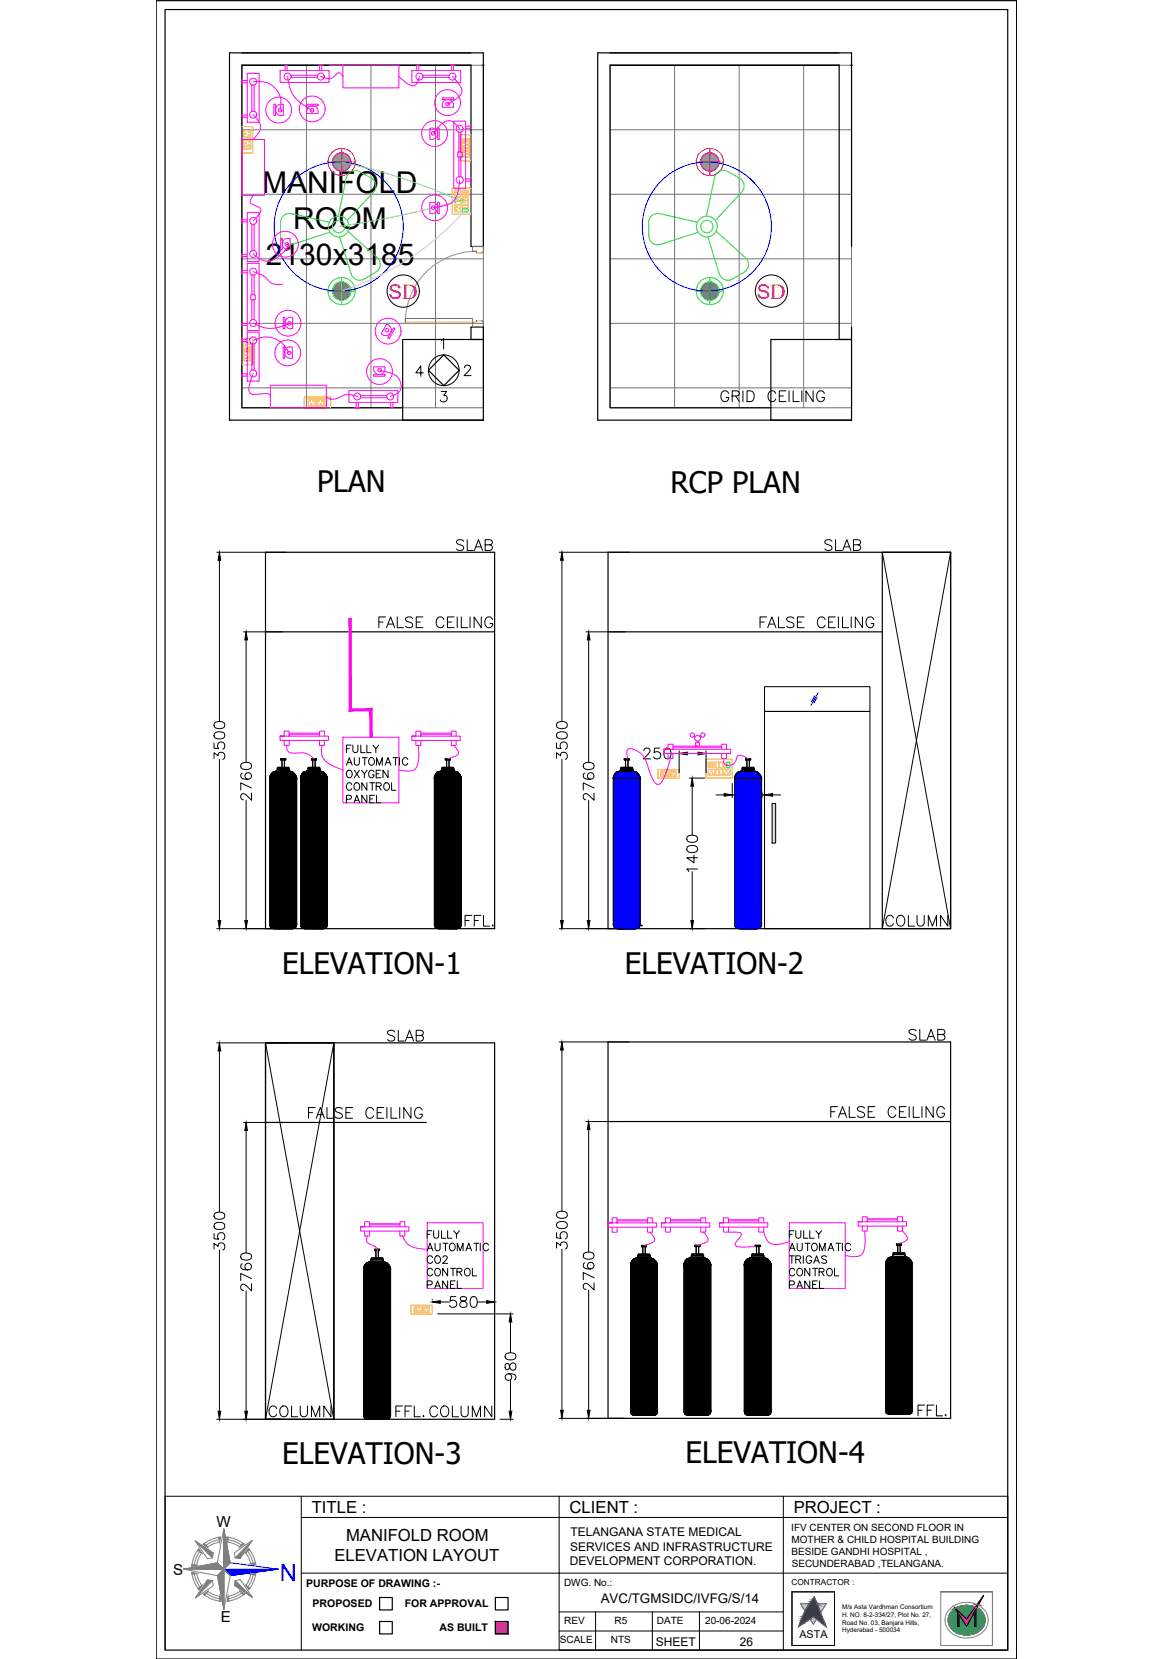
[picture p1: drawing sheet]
<svg xmlns="http://www.w3.org/2000/svg" width="297mm" height="420mm" viewBox="0 0 297 420" stroke-linecap="round" stroke-linejoin="round" font-family="sans-serif">
<defs><g id="words">
<g font-size="7.6">
<text x="66.4" y="48.9">MANIFOLD</text>
<text x="74.3" y="58.1">ROOM</text>
<text x="67.3" y="67.2">2130x3185</text>
</g>
<g font-size="7.5">
<text x="80.3" y="124.5">PLAN</text>
<text x="169.8" y="125">RCP PLAN</text>
<text x="71.5" y="246.6">ELEVATION-1</text>
<text x="158.2" y="246.6">ELEVATION-2</text>
<text x="71.5" y="370.9">ELEVATION-3</text>
<text x="173.6" y="370.6">ELEVATION-4</text>
</g>
<g font-size="6.2">
<text x="181.3" y="103">GRID CEILING</text>
<text x="114.3" y="140.8">SLAB</text>
<text x="207.8" y="140.8">SLAB</text>
<text x="94.5" y="160.2">FALSE CEILING</text>
<text x="191.2" y="160.2">FALSE CEILING</text>
<text x="97" y="264.9">SLAB</text>
<text x="209.2" y="284.3">FALSE CEILING</text>
<text x="231.1" y="359.8">FFL.</text>
<text x="67" y="360.2">COLUMN</text>
<text x="99.1" y="360.2">FFL.</text>
<text x="107.6" y="360.2">COLUMN</text>
</g>
<text font-size="6" fill="#00f" x="75.2" y="396.2" transform="rotate(-180 75.2 396.2)">N</text>
<g font-size="5.7">
<text x="116.4" y="235.7">FFL.</text>
<text x="154.2" y="235.7">FFL.</text>
<text x="223" y="235.7">COLUMN</text>
<text x="229" y="264.6">SLAB</text>
<text x="76.9" y="284.3">FALSE CEILING</text>
</g>
<g font-size="5.2" fill="#f00">
<text x="98.4" y="75.6">SD</text>
<text x="191.6" y="75.6">SD</text>
</g>
<g font-size="4.2">
<text x="78.9" y="383.2">TITLE :</text>
<text x="144.2" y="383.2">CLIENT :</text>
<text x="201" y="383.2">PROJECT :</text>
<text x="84.7" y="395.4">ELEVATION LAYOUT</text>
<text x="87.6" y="390.3">MANIFOLD ROOM</text>
</g>
<g font-size="3.8">
<text x="54.8" y="386.8">W</text>
<text x="43.9" y="398.8">S</text>
<text x="55.9" y="410.9">E</text>
</g>
<text font-size="3.4" x="152.1" y="406.1">AVC/TGMSIDC/IVFG/S/14</text>
<g font-size="3">
<text x="144.5" y="389.1">TELANGANA STATE MEDICAL</text>
<text x="144.4" y="392.7">SERVICES AND INFRASTRUCTURE</text>
<text x="144.3" y="396.4">DEVELOPMENT CORPORATION.</text>
<text x="166" y="416.8">SHEET</text>
<text x="187.3" y="416.8">26</text>
</g>
<g font-size="2.7">
<text x="77.5" y="401.9">PURPOSE OF DRAWING :-</text>
<text x="79.1" y="407.1">PROPOSED</text>
<text x="102.5" y="407.1">FOR APPROVAL</text>
<text x="79" y="412.9">WORKING</text>
<text x="111.3" y="412.9">AS BUILT</text>
<text x="202.4" y="414.8">ASTA</text>
</g>
<g font-size="2.5">
<text x="200.4" y="387.7">IFV CENTER ON SECOND FLOOR IN</text>
<text x="200.4" y="390.7">MOTHER &amp; CHILD HOSPITAL BUILDING</text>
<text x="200.4" y="393.8">BESIDE GANDHI HOSPITAL ,</text>
<text x="142.8" y="401.7">DWG. No.:</text>
<text x="200.5" y="396.9">SECUNDERABAD ,TELANGANA.</text>
<text x="142.9" y="411.3">REV</text>
<text x="155.6" y="411.3">R5</text>
<text x="166.3" y="411.3">DATE</text>
<text x="178.6" y="411.3">20-06-2024</text>
<text x="141.8" y="416.1">SCALE</text>
<text x="154.7" y="416.1">NTS</text>
</g>
<text font-size="2.1" x="200.4" y="401.3">CONTRACTOR :</text>
<g font-size="1.6">
<text x="213.3" y="407.6">M/s Asta Vardhman Consortium</text>
<text x="213.3" y="409.5">H. NO. 8-2-334/27, Plot No. 27,</text>
<text x="213.3" y="411.5">Road No. 03, Banjara Hills,</text>
<text x="213.3" y="413.4">Hyderabad - 500034</text>
</g>
</g></defs>
<!-- layer: ELE-4M UPS P.SB -->
<g fill="none" stroke="#767676" stroke-width=".25">
<path d="M61.3 16.5h61.1v86.8h-61.1zM77.6 16.5v86.8M93.9 16.5v86.8M110.3 16.5v86.8M154.5 16.5h61.1v86.8h-61.1zM170.8 16.5v86.8M187.2 16.5v86.8M203.5 16.5v86.8M61.3 32.9h61.1M154.5 32.9h61.1M61.3 49.2h61.1M154.5 49.2h61.1"/>
<path d="M61.3 65.6h61.1M154.5 65.6h61.1M61.3 81.9h61.1M61.3 98.2h61.1M154.5 81.9h61.1M154.5 98.2h61.1"/>
</g>
<!-- layer: WALL -->
<g fill="#000" stroke="#000" stroke-width=".25">
<circle cx="122.4" cy="16.5" r=".15"/>
<circle cx="215.6" cy="16.5" r=".15"/>
</g>
<path d="M215.6 62.4v-49h-64.2v93h64.2M119.3 82.8h3.1v3.2h-3.1zM215.6 82.8v3.2h-3.1v-69.5h-58v86.8h40.7M102 103.3h-40.7v-86.8h58v45.9h3.1v-49h-64.3v93h64.3" fill="none" stroke="#000" stroke-width=".3"/>
<!-- layer: COL -->
<path d="M102 86h20.4v20.4h-20.4zM195.2 86h20.4v20.4h-20.4zM223.4 139.9h17.3v95.3h-17.3zM67.2 264.1h17.3v95.3h-17.3z" fill="none" stroke="#000" stroke-width=".3"/>
<!-- layer: DOOR -->
<path d="M120.6 63.6a18 18 0 0 0-17.9 18" fill="none" stroke="#5ca1b8" stroke-width=".25"/>
<path d="M119.7 62.4h2.7v1.2l-.4 .5h-1.4v-.5h-.9zM102.7 80.7h17v.9h-17zM119.7 81.6h.9v-.4h1.4l.4 .4v1.2h-2.7z" fill="none" stroke="#b88a00" stroke-width=".25"/>
<g fill="none" stroke="#ffbf00" stroke-width=".25">
<path d="M114.5 47.6h4.8v6.7h-4.8zM115.3 50.1h1.4v.7h-1.4zM115.3 51h1.4v.8h-1.4zM117.1 50.1h1.4v.7h-1.4zM117.1 51h1.4v.8h-1.4zM117.1 52h1.4v.7h-1.4zM117.1 48.2h1.4v1.5h-1.4zM117.5 48.9h.3M117.8 49h-.2M117.8 49l.1 .2M117.8 48.7v.2M117.8 49l.2 .1"/>
<path d="M117.9 48.7l-.1 .2M178.8 192.3h6.6v4.8h-6.6zM179.3 193h1.6v1.5h-1.6zM179.9 193.7l.2 .1v.2M179.9 193.6l.2 .1M180.2 193.8v.2M180.3 193.6l-.1 .1 .2-.1M181.3 194.9h.7v1.4h-.7zM181.3 193h.7v1.5h-.7zM182.2 194.9h.7v1.4h-.7zM182.2 193h.7v1.5h-.7zM183.2 193h.7v1.5h-.7z"/>
<circle cx="117.8" cy="49" r=".05"/>
<circle cx="117.8" cy="49" r=".52"/>
<circle cx="180.1" cy="193.8" r=".52"/>
<circle cx="180.1" cy="193.8" r=".05"/>
</g>
<path d="M117.1 52.9h1.4v.7h-1.4zM184.1 193h.7v1.5h-.7z" fill="none" stroke="#0f0" stroke-width=".25"/>
<!-- layer: ELE-4M RAW P.SB -->
<g fill="none" stroke="#ffbf00" stroke-width=".25">
<path d="M115.2 48.2h1.5v1.7h-1.5zM115.2 51.9h1.5v1.7h-1.5zM115.6 53l.1 .2zM115.6 48.6h.2l-.2 .2zM115.6 52.4h.2l-.2 .2zM115.7 49.3h-.1l.1 .2v-.2M116.2 49h.2zM116.2 52.8h.2zM179.3 194.9h1.8v1.4h-1.8zM179.8 195.8l.2 .2zM180.1 195.2h.2l-.1 .2zM180.5 195.8l.1 .1-.1 .1z"/>
<path d="M183.1 194.9h1.7v1.4h-1.7zM183.6 195.8l.1 .2zM183.9 195.2h.2l-.1 .2zM184.3 195.8l.1 .1-.1 .1z"/>
</g>
<!-- layer: ELE-2NOS OF 6-16 RAW POWER SOCKET -->
<g fill="none" stroke="#ff7f00" stroke-width=".25">
<path d="M61.3 32.1h2.7v6.6h-2.7zM61.7 33.1h1.8v1.5h-1.8zM61.7 34.7h1.8v.6h-1.8zM61.7 35.4h1.8v1.6h-1.8zM61.7 37.1h1.8v.6h-1.8zM61.9 34.8v.5h1.4v-.5M61.9 37.1h1.4v.6h-1.4zM62.1 33.8l.3 .1-.3 .1zM62.1 36.1l.3 .1-.3 .1zM62.9 34.2h.2l-.1 .2zM62.9 36.6h.2l-.1 .2zM62.9 33.3l.2 .3z"/>
<path d="M62.9 35.7l.2 .2zM63.2 34.8v.5M63.2 37.1v.6M116.5 34.1h2.8v6.7h-2.8zM117 35.1h1.8v.7h-1.8zM117 35.9h1.8v1.5h-1.8zM117 37.5h1.8v.6h-1.8zM117 38.2h1.8v1.6h-1.8zM117.2 35.2h1.4v.5h-1.4zM117.2 37.6h1.4v.5h-1.4zM117.3 35.2v.5M117.3 37.6v.5"/>
<path d="M117.4 39.3l.2 .2zM117.4 36.9l.2 .2zM117.5 38.5h.2l-.2 .2zM117.5 36.1l.2 .1-.2 .2zM118.2 38.9l.3 .1-.2 .1zM118.2 36.6h.3l-.2 .1zM61.3 85.7h2.7v6.7h-2.7zM61.7 86.7h1.8v1.6h-1.8zM61.7 88.4h1.8v.6h-1.8zM61.7 89.1h1.8v1.5h-1.8zM61.7 90.7h1.8v.6h-1.8zM61.9 88.4h1.4v.5h-1.4z"/>
<path d="M61.9 90.8h1.4v.5h-1.4zM62.1 87.4l.3 .1-.3 .1zM62.1 89.8l.3 .1-.3 .1zM62.9 87.9l.2-.1-.1 .2zM62.9 90.2h.2l-.1 .2zM62.9 87l.2 .2zM62.9 89.3l.2 .3zM63.2 88.4v.5M63.2 90.8v.5M77.1 100.6h6.6v2.7h-6.6zM78.1 101h1.5v1.8h-1.5zM78.4 101.5h.2l-.2 .2z"/>
<path d="M78.8 102.2l.2 .1-.1 .2zM79.2 101.4l.2 .2zM79.7 101h.6v1.8h-.6zM79.8 101.2h.5v1.4h-.5zM79.8 101.3h.5M80.4 101h1.6v1.8h-1.6zM80.7 101.5h.2l-.1 .2zM81.2 102.2l.1 .1-.1 .2zM81.5 101.4l.2 .2zM82.1 101h.6v1.8h-.6zM82.1 101.3h.6M82.7 101.2h-.6v1.4h.6"/>
<path d="M166.6 194.9h5.4v2.2h-5.4zM167.5 195.3h.4v1.4h-.4zM167.5 195.4h.4v1.1h-.4zM167.5 196.5h.4M168 195.3h1.3v1.4h-1.3zM168.2 196.2l.2 .1zM168.6 195.5l.1 .3zM169 196.3v-.1l-.1 .1h.1M169.3 195.3h.5v1.4h-.5zM169.4 195.4h.4v1.1h-.4zM169.4 196.5h.4M169.9 195.3h1.3v1.4h-1.3z"/>
<path d="M170.1 196.2l.2 .1zM170.5 195.5l.1 .3zM170.8 196.2h.2l-.2 .2zM104.1 330.6h5.4v2.2h-5.4zM104.9 331h.5v1.4h-.5zM105 332.2h.4M105.4 331.1h-.4v1.1h.4M105.5 331h1.2v1.4h-1.2zM105.7 331.9l.2 .1zM106.1 331.2l.1 .3zM106.4 331.9h.2l-.2 .2zM106.8 331h.5v1.4h-.5z"/>
<path d="M106.9 331.1h.4v1.1h-.4zM106.9 332.2h.4M107.4 331h1.2v1.4h-1.2zM107.6 331.9l.2 .1zM108 331.2v.3zM108.3 331.9h.1l-.1 .2z"/>
</g>
<!-- layer: ELE-12W LED -->
<g fill="none" stroke="#f00" stroke-width=".25">
<path d="M86.5 37.6v6.9M179.8 37.6v6.9M83.1 41h6.8M176.3 41h6.9"/>
<circle cx="86.5" cy="41" r="2.33"/>
<circle cx="86.5" cy="41" r="3.4"/>
<circle cx="179.8" cy="41" r="2.33"/>
<circle cx="179.8" cy="41" r="3.4"/>
</g>
<g fill="none" stroke="#989898" stroke-width=".25">
<path d="M84.4 40l3.2 3.1M84.5 39.9l3.2 3.2M84.5 39.8l3.2 3.2M84.6 39.7l3.2 3.3M84.6 39.7l3.3 3.2M84.7 39.6l3.2 3.3M84.7 39.5l3.3 3.3M84.8 39.5l3.3 3.3M84.8 39.4l3.3 3.3M84.9 39.3l3.3 3.3M85 39.3l3.3 3.3M85 39.2l3.3 3.3"/>
<path d="M85.1 39.2l3.3 3.2M85.2 39.1l3.2 3.3M85.2 39.1l3.3 3.2M85.3 39l3.2 3.2M85.4 39l3.2 3.2M85.5 38.9l3.1 3.2M85.6 38.9l3 3.1M85.7 38.9l3 3M85.7 38.8l3 3M85.8 38.8l2.9 2.9M85.9 38.8l2.9 2.8M86 38.8l2.8 2.7"/>
<path d="M86.1 38.7l2.7 2.7M86.2 38.7l2.6 2.6M86.3 38.7l2.5 2.5M86.5 38.7l2.3 2.4M86.6 38.7l2.2 2.3M86.7 38.7l2.1 2.1M86.9 38.7l1.9 2M87 38.8l1.8 1.8M87.2 38.8l1.6 1.6M87.3 38.9l1.4 1.3M87.6 39l1 1M87.9 39.1l.5 .6"/>
<path d="M177.7 40l3.1 3.1M177.7 39.9l3.2 3.2M177.8 39.8l3.2 3.2M177.8 39.7l3.2 3.3M177.9 39.7l3.2 3.2M177.9 39.6l3.3 3.3M178 39.5l3.3 3.3M178.1 39.4l3.3 3.3M178.1 39.3l3.3 3.3M178.2 39.3l3.3 3.3M178.3 39.2l3.3 3.3M178.3 39.2l3.3 3.2"/>
<path d="M178.4 39.1l3.3 3.3M178.5 39.1l3.2 3.2M178.6 39l3.2 3.2M178.7 38.9l3.1 3.2M178.8 38.9l3.1 3.1M178.9 38.9l3 3M179 38.8l3 3M179.1 38.8l2.9 2.9M179.2 38.8l2.8 2.8M179.3 38.8l2.7 2.7M179.4 38.7l2.7 2.7M179.5 38.7l2.6 2.6"/>
<path d="M179.6 38.7l2.5 2.5M179.7 38.7l2.4 2.4M179.8 38.7l2.3 2.3M180 38.7l2.1 2.1M180.1 38.7l2 2M180.2 38.8l1.8 1.8M180.4 38.8l1.6 1.6M180.6 38.9l1.3 1.3M180.8 39l1 1M181.1 39.1l.5 .6M84.2 41l2.4 2.4M84.2 41.1l2.3 2.3"/>
<path d="M84.2 40.8l2.5 2.6M84.2 41.2l2.2 2.2M84.2 40.7l2.6 2.6M84.2 41.3l2 2M84.2 40.6l2.7 2.7M84.2 41.5l1.9 1.8M84.2 40.5l2.8 2.8M84.3 41.6l1.6 1.7M84.3 40.4l2.8 2.9M84.3 40.3l2.9 3M84.3 41.8l1.4 1.4M84.3 40.2l3 3"/>
<path d="M84.4 40.1l3 3.1M84.4 40.1l3.1 3.1M84.4 42l1.1 1.2M84.6 42.3l.7 .7M177.4 41l2.4 2.4M177.4 41.1l2.3 2.3M177.4 41.2l2.2 2.2M177.4 40.8l2.6 2.6M177.4 40.7l2.7 2.6M177.4 41.3l2.1 2M177.5 40.6l2.7 2.7M177.5 41.5l1.8 1.8"/>
<path d="M177.5 40.5l2.8 2.8M177.5 41.6l1.6 1.7M177.5 40.4l2.9 2.9M177.5 40.3l3 3M177.6 41.8l1.4 1.4M177.6 40.2l3 3M177.6 40.1l3 3.1M177.6 40.1l3.1 3.1M177.6 42l1.2 1.2M177.8 42.3l.7 .7"/>
</g>
<!-- layer: ELE-12W UPS LIGHT -->
<g fill="none" stroke="#0f0" stroke-width=".25">
<path d="M83.1 73.7h6.8M86.5 70.3v6.9M176.3 73.7h6.9M179.8 70.3v6.9"/>
<circle cx="86.5" cy="73.7" r="2.33"/>
<circle cx="86.5" cy="73.7" r="3.4"/>
<circle cx="179.8" cy="73.7" r="2.33"/>
<circle cx="179.8" cy="73.7" r="3.4"/>
</g>
<g fill="none" stroke="#808080" stroke-width=".25">
<path d="M84.2 73.6l2.4 2.5M84.2 73.8l2.3 2.3M84.2 73.5l2.5 2.5M84.2 73.9l2.2 2.2M84.2 73.4l2.6 2.6M84.2 74l2 2M84.2 73.3l2.7 2.7M84.2 74.2l1.9 1.8M84.2 73.2l2.8 2.8M84.3 74.3l1.6 1.7M84.3 73.1l2.8 2.9M84.3 73l2.9 2.9"/>
<path d="M84.3 74.5l1.4 1.4M84.3 72.9l3 3M84.4 72.8l3 3.1M84.4 72.7l3.1 3.1M84.4 74.7l1.1 1.1M84.4 72.7l3.2 3.1M84.5 72.6l3.2 3.2M84.5 72.5l3.2 3.2M84.6 75l.7 .7M84.6 72.4l3.2 3.3M84.6 72.4l3.3 3.2M84.7 72.3l3.2 3.3"/>
<path d="M84.7 72.2l3.3 3.3M84.8 72.2l3.3 3.3M84.8 72.1l3.3 3.3M84.9 72l3.3 3.3M85 72l3.3 3.3M85 71.9l3.3 3.3M85.1 71.9l3.3 3.2M85.2 71.8l3.2 3.3M85.2 71.8l3.3 3.2M85.3 71.7l3.2 3.2M85.4 71.7l3.2 3.1M85.5 71.6l3.1 3.2"/>
<path d="M85.6 71.6l3 3.1M85.7 71.6l3 3M85.7 71.5l3 3M85.8 71.5l2.9 2.9M85.9 71.5l2.9 2.8M86 71.4l2.8 2.8M86.1 71.4l2.7 2.7M86.2 71.4l2.6 2.6M86.3 71.4l2.5 2.5M86.5 71.4l2.3 2.4M86.6 71.4l2.2 2.2M86.7 71.4l2.1 2.1"/>
<path d="M86.9 71.4l1.9 2M87 71.4l1.8 1.8M87.2 71.5l1.6 1.6M87.3 71.5l1.4 1.4M87.6 71.6l1 1.1M87.9 71.8l.5 .6M177.4 73.6l2.4 2.5M177.4 73.8l2.3 2.3M177.4 73.9l2.2 2.2M177.4 73.5l2.6 2.5M177.4 73.4l2.7 2.6M177.4 74l2.1 2"/>
<path d="M177.5 73.3l2.7 2.7M177.5 74.2l1.8 1.8M177.5 73.2l2.8 2.8M177.5 74.3l1.6 1.7M177.5 73.1l2.9 2.9M177.5 73l3 2.9M177.6 74.5l1.4 1.4M177.6 72.9l3 3M177.6 72.8l3 3.1M177.6 72.7l3.1 3.1M177.6 74.7l1.2 1.1M177.7 72.7l3.1 3.1"/>
<path d="M177.7 72.6l3.2 3.2M177.8 72.5l3.2 3.2M177.8 75l.7 .7M177.8 72.4l3.2 3.3M177.9 72.4l3.2 3.2M177.9 72.3l3.3 3.3M178 72.2l3.3 3.3M178.1 72.1l3.3 3.3M178.1 72l3.3 3.3M178.2 72l3.3 3.3M178.3 71.9l3.3 3.3M178.3 71.9l3.3 3.2"/>
<path d="M178.4 71.8l3.3 3.3M178.5 71.8l3.2 3.2M178.6 71.7l3.2 3.2M178.6 71.7l3.2 3.1M178.7 71.6l3.1 3.2M178.8 71.6l3.1 3.1M178.9 71.6l3 3M179 71.5l3 3M179.1 71.5l2.9 2.9M179.2 71.5l2.8 2.8M179.3 71.4l2.7 2.8M179.4 71.4l2.7 2.7"/>
<path d="M179.5 71.4l2.6 2.6M179.6 71.4l2.5 2.5M179.7 71.4l2.4 2.4M179.8 71.4l2.3 2.2M180 71.4l2.1 2.1M180.1 71.4l2 2M180.2 71.4l1.8 1.8M180.4 71.5l1.6 1.6M180.6 71.5l1.3 1.4M180.8 71.6l1 1.1M181.1 71.8l.5 .6"/>
</g>
<!-- layer: FA-BELOW SMOKE DERECTOR -->
<g fill="none" stroke="#000" stroke-width=".25">
<circle cx="102.1" cy="73.7" r="4.1"/>
<circle cx="195.3" cy="73.7" r="4.1"/>
</g>
<!-- layer: ELE-1200MM CEILINGFAN -->
<g fill="none" stroke="#0f0" stroke-width=".25">
<path d="M83.4 56.3l-9.6-2.2a2.29 2.29 0 0 0-2.8 2.3v3.3a2.3 2.3 0 0 0 3 2.2l9.6-3.1M85.6 54.8l2.1-9.8a2.29 2.29 0 0 1 3.4-1.6l2.9 1.7a2.29 2.29 0 0 1 .6 3.6l-6.7 7.1M88.1 58.6l7.4 6.7a2.29 2.29 0 0 1-.3 3.6l-2.9 1.8a2.29 2.29 0 0 1-3.4-1.3l-2.9-9.4M176.6 56.3l-9.6-2.2a2.29 2.29 0 0 0-2.7 2.3v3.3a2.29 2.29 0 0 0 3 2.2l9.5-3.1M178.9 54.8l2.1-9.8a2.29 2.29 0 0 1 3.3-1.6l3 1.7a2.29 2.29 0 0 1 .5 3.6l-6.7 7.1M181.3 58.6l7.5 6.7a2.29 2.29 0 0 1-.4 3.6l-2.9 1.8a2.29 2.29 0 0 1-3.3-1.3l-2.9-9.4"/>
<circle cx="85.8" cy="57.4" r="2.63"/>
<circle cx="85.8" cy="57.4" r="1.57"/>
<circle cx="179" cy="57.4" r="2.63"/>
<circle cx="179" cy="57.4" r="1.57"/>
</g>
<g fill="none" stroke="#00f" stroke-width=".25">
<circle cx="85.8" cy="57.4" r="16.3"/>
<circle cx="179" cy="57.4" r="16.3"/>
</g>
<!-- layer: ELE-LIGHTING WIRING -->
<path d="M86.5 41.1a148 148 0 0 1 31.3 10.3M117.8 50.5l-9 2.4-6.9 1.5-9.2 1.9-6.9 1.1" fill="none" stroke="#63d7b6" stroke-width=".25"/>
<path d="M117.8 53.3a71.8 71.8 0 0 1-31.3 20.4" fill="none" stroke="#debad0" stroke-width=".25"/>
<!-- layer: 0 -->
<g fill="none" stroke="#000" stroke-width=".25">
<path d="M107.2 94.4h-1.9l1.3-1.7v2.6M111.7 86.2l.6-.5v2.7M111.7 99.1h1.4l-.7 1a.89 .89 0 0 1 .8 1.3 .89 .89 0 0 1-1.5 .3l-.2-.4M117.6 93.1l.2-.4 .3-.2 .8 .1a.6 .6 0 0 1 .1 .9l-1.5 1.6h1.8M195.5 203.5h.9v10h-.9zM141.6 378.9v39M255.2 378.9h-213.4v39M200.5 416.6v-13.5h10.8v13.5M211.3 403.1h-10.8v13.6h10.8M238.2 403.1h13.1v13.6"/>
<circle cx="112.4" cy="93.8" r="3.9"/>
</g>
<path d="M39.5 .2h217.9v420h-217.9zM41.8 2.4h213.4v415.5h-213.4zM108.5 93.8l3.9-3.9 3.9 3.9-3.9 3.9zM141.6 417.9h113.6" fill="none" stroke="#000" stroke-width=".3"/>
<!-- layer: MEP_HVAC_RA_DUCT -->
<path d="M67.2 139.9h58.1v95.3h-58.1zM154 139.9h86.7v95.3h-86.7zM67.2 160h58.1M154 160h69.4M67.2 264.1h58.1v95.3h-58.1zM84.5 264.1v95.3M154 263.9h86.7v95.3h-86.7zM67.2 284.3h40.8M154 284h86.7" fill="none" stroke="#000" stroke-width=".3"/>
<!-- layer: ELE-4M UPS P.SB -->
<g fill="none" stroke="#000" stroke-width=".25">
<path d="M54.9 139.9h17.7M141.6 139.9h17.7M55.6 141.9v40.8M142.3 141.9v40.8M61.6 160h9.9M62.3 162.1v31M148.4 160h9.9M149.1 162.1v31M54.2 192.1v-1.5l1 .8a.91 .91 0 0 1 1.3-.8 .91 .91 0 0 1 .3 1.5l-.4 .2M54.2 188.2v1.3l1.2 .1a.96 .96 0 0 1-.1-1.5 .96 .96 0 0 1 1.5 .2 .96 .96 0 0 1-.4 1.4M54.3 185.7a2.11 2.11 0 0 1 2.5 0 .88 .88 0 0 1-.4 1.3 2.23 2.23 0 0 1-2.1-.3l-.1-.3zM54.3 183.1a2.09 2.09 0 0 1 2.5 0 .88 .88 0 0 1-.4 1.3 2.23 2.23 0 0 1-2.1-.2l-.1-.4z"/>
<path d="M55.6 192.3v40.9M61.1 193.5a2.09 2.09 0 0 1 2.5 0 .88 .88 0 0 1-.4 1.3 2.23 2.23 0 0 1-2.1-.3l-.1-.4zM61.4 195.8a.78 .78 0 0 0-.5 .8 .78 .78 0 0 0 .6 .6 1.97 1.97 0 0 0 2.1-.2 .84 .84 0 0 0-.4-1.3 .84 .84 0 0 0-1.2 .6 .84 .84 0 0 0 .8 1.1M63.7 199.6l-2.7-1.3v1.8M140.9 192.1v-1.5l1.1 .8a.91 .91 0 0 1 1.2-.8 .91 .91 0 0 1 .3 1.5l-.4 .2M140.9 188.2v1.3l1.2 .1a.96 .96 0 0 1 0-1.5 .96 .96 0 0 1 1.4 .2 .96 .96 0 0 1-.4 1.4M141.1 185.7a2.12 2.12 0 0 1 2.4 0 .88 .88 0 0 1-.4 1.3 2.24 2.24 0 0 1-2-.3l-.2-.3zM141.1 183.1a2.1 2.1 0 0 1 2.4 0 .88 .88 0 0 1-.4 1.3 2.24 2.24 0 0 1-2-.2l-.2-.4zM142.3 192.3v40.9M147.8 193.5a2.1 2.1 0 0 1 2.5 0 .88 .88 0 0 1-.4 1.3 2.23 2.23 0 0 1-2.1-.3l-.1-.4zM148.1 195.8a.81 .81 0 0 0-.3 1.2 2.12 2.12 0 0 0 2.5 0 .84 .84 0 0 0-.4-1.3 .84 .84 0 0 0-1.1 .6 .84 .84 0 0 0 .7 1.1M150.4 199.6l-2.7-1.3v1.8"/>
<path d="M163 190.1l.2-.4 .4-.2 .7 .1a.62 .62 0 0 1 .2 .9l-1.6 1.7h1.8M167.1 189.5h-1.3l-.2 1.1a.96 .96 0 0 1 1.5 0 .96 .96 0 0 1-.2 1.5 .96 .96 0 0 1-1.4-.4M168.5 189.6a.89 .89 0 0 1 1.3 .4 2.27 2.27 0 0 1-.3 2.1 .88 .88 0 0 1-1.3-.4 2.24 2.24 0 0 1 .3-2.1zM169.9 190.8h2.1M172 190.2v5.5M174 190.8h2.7M174.6 197.1h3.8M175.3 199.1v12.4M178.8 190.2v5.5M185.4 198.4v3.6M186.3 200h1.4l-.8 1a.91 .91 0 0 1 .9 1.3 .91 .91 0 0 1-1.5 .2l-.3-.3M193.6 198.4v3.6"/>
<path d="M62.3 202.7v30.5M63.7 200.9v1.8l-1.3-1.3a.84 .84 0 0 0-1.2-.3l-.2 .4v.5l.2 .4 .4 .1M149.1 202.7v30.5M150.4 200.9v1.8l-1.3-1.3a.84 .84 0 0 0-1.1-.3l-.3 .4v.5l.3 .4 .3 .1M174 214.5a2.12 2.12 0 0 1 2.5 0 .89 .89 0 0 1-.4 1.3 2.27 2.27 0 0 1-2.1-.3l-.1-.3zM174 211.9a2.12 2.12 0 0 1 2.5 0 .89 .89 0 0 1-.4 1.3 2.23 2.23 0 0 1-2.1-.3l-.1-.3zM175.7 216.6v1.9l-1.8-1.3h2.7M181.3 201.3h2.1M185.4 201.3h.6M189 200.1a.88 .88 0 0 1 1.3 .4 2.23 2.23 0 0 1-.3 2 .88 .88 0 0 1-1.3-.3 2.23 2.23 0 0 1 .3-2.1zM191.6 200.1a.88 .88 0 0 1 1.3 .4 2.23 2.23 0 0 1-.3 2 .88 .88 0 0 1-1.3-.3 2.27 2.27 0 0 1 .3-2.1zM193 201.3h.6"/>
<path d="M195.6 201.3h2.1M54.9 235.2h16.4M141.6 235.2h16.4M174.6 235.2h3.8M175.3 220.7v12.5M176.6 220.1h-2.7l.5 .6M54.9 264.1h17.7M55.6 266.2v40.8M141.6 263.9h17.7M142.3 265.9v40.8M61.6 284.3h9.9M62.3 286.3v31"/>
<path d="M148.4 284h9.9M149.1 286.1v31M54.2 316.3v-1.4l1 .8a.91 .91 0 0 1 1.3-.9 .91 .91 0 0 1 .3 1.5l-.4 .3M54.2 312.4v1.3l1.2 .2a.96 .96 0 0 1-.1-1.5 .96 .96 0 0 1 1.5 .2 .96 .96 0 0 1-.4 1.4M54.3 310a2.11 2.11 0 0 1 2.5 0 .88 .88 0 0 1-.4 1.3 2.23 2.23 0 0 1-2.1-.3l-.1-.4zM54.3 307.4a2.09 2.09 0 0 1 2.5 0 .88 .88 0 0 1-.4 1.3 2.23 2.23 0 0 1-2.1-.3l-.1-.4zM55.6 316.6v40.8M61.1 317.7a2.09 2.09 0 0 1 2.5 0 .88 .88 0 0 1-.4 1.3 2.27 2.27 0 0 1-2.1-.2l-.1-.4zM140.9 316.1v-1.4l1.1 .7a.91 .91 0 0 1 1.2-.8 .91 .91 0 0 1 .3 1.5l-.4 .2M140.9 312.2v1.3l1.2 .1a.96 .96 0 0 1 0-1.4 .96 .96 0 0 1 1.4 .1 .96 .96 0 0 1-.4 1.5M141.1 309.7a2.12 2.12 0 0 1 2.4 0 .88 .88 0 0 1-.4 1.3 2.24 2.24 0 0 1-2-.2l-.2-.4zM141.1 307.1a2.1 2.1 0 0 1 2.4 0 .88 .88 0 0 1-.4 1.3 2.24 2.24 0 0 1-2-.2l-.2-.4z"/>
<path d="M142.3 316.4v40.8M147.8 317.5a2.1 2.1 0 0 1 2.5 0 .88 .88 0 0 1-.4 1.3 2.23 2.23 0 0 1-2.1-.3l-.1-.4zM148.1 319.8a.81 .81 0 0 0-.3 1.2 2.12 2.12 0 0 0 2.5 0 .84 .84 0 0 0-.4-1.2 .84 .84 0 0 0-1.1 .5 .84 .84 0 0 0 .7 1.1M61.4 320.1a.78 .78 0 0 0-.5 .7 .78 .78 0 0 0 .6 .7 1.97 1.97 0 0 0 2.1-.3 .84 .84 0 0 0-.4-1.2 .84 .84 0 0 0-1.2 .6 .84 .84 0 0 0 .8 1M62.3 326.9v30.5M63.7 325.1v1.8l-1.3-1.3a.84 .84 0 0 0-1.2-.2l-.2 .4v.5l.2 .4 .4 .1M63.7 323.8l-2.7-1.3v1.8M149.1 326.7v30.5M150.4 324.9v1.8l-1.3-1.3a.82 .82 0 0 0-1.3-.1l-.1 .8 .3 .3 .3 .2M150.4 323.6l-2.7-1.3v1.8M54.9 359.4h16.4M141.6 359.2h16.4"/>
</g>
<g fill="#000" stroke="#000" stroke-width=".25">
<path d="M55.6 139.9l.3 2h-.7zM142.3 139.9l.3 2h-.6zM62.3 160l.4 2.1h-.7zM149.1 160l.3 2.1h-.7zM172 190.8l2-.3v.7zM175.3 197.1l.3 2h-.7zM176.7 190.5l2.1 .3-2.1 .4zM183.4 201l2 .3-2 .4zM193.6 201.3l2-.3v.7zM55.2 233.2h.7l-.3 2zM62 233.2h.7l-.4 2zM142 233.2h.6l-.3 2z"/>
<path d="M148.7 233.2h.7l-.3 2zM174.9 233.2h.7l-.3 2zM55.6 264.1l.3 2.1h-.7zM142.3 263.9l.3 2h-.6zM62.3 284.3l.4 2h-.7zM149.1 284l.3 2.1h-.7zM55.2 357.4h.7l-.3 2zM62 357.4h.7l-.4 2zM142 357.2h.6l-.3 2zM148.7 357.2h.7l-.3 2z"/>
</g>
<!-- layer: COL -->
<path d="M223.4 139.9l17.3 95.3M240.7 139.9l-17.3 95.3M67.2 264.1l17.3 95.3M84.5 264.1l-17.3 95.3" fill="none" stroke="#000" stroke-width=".25"/>
<!-- layer: MEP_HVAC_RA_DUCT -->
<path d="M193.6 173.9h26.7v6.3h-26.7zM193.6 180.2h26.7v55h-26.7z" fill="none" stroke="#000" stroke-width=".25"/>
<!-- layer: SECTION -->
<path d="M206.4 176.2l-.9 1.5M207 176.5l-.9 1.6M207.2 175.4l-1.9 3.2" fill="none" stroke="#00f" stroke-width=".25"/>
<!-- layer: 0 -->
<path d="M195.5 203.5l.9 10v-10zM195.5 203.5l.9 10h-.9z" fill="#dbdbdb" stroke="#dbdbdb" stroke-width=".25"/>
<!-- layer: EQP -->
<g fill="none" stroke="#f0f" stroke-width=".25">
<path d="M62.6 18.6h3v12.4h-3zM70.9 17.9h12.4v3h-12.4zM72.2 17.9v-1.4h.5v1.4M72.8 19.4l.7 3.1 .9 1.8 1.7 1.7 2.9 1.9M73.7 19.1h6.7M73.7 19.6h6.7M80.6 16.5h1.3M80.9 17.9v-1.4h.6v1.4M81.2 19.4l1.4 .4 1 .1 .7-.3 1.5-1.2 .5 .2 .6 .8M83.3 16.5h3.6M86.9 16.5h14.1v5.7h-14.1zM101 19.4l2.2 1.8 1.3 .6 .5-.1 .4-.4 .8-1.9"/>
<path d="M104.3 17.9h12.4v3h-12.4zM105.5 17.9v-1.4h.6v1.4M107 19.1h6.7M107 19.6h6.7M114 16.5h1.2M114.3 17.9v-1.4h.5v1.4M114.6 19.4l1.8 2.2 .5 1 .1 .7-.4 .7-.6 .7-2.7 1.7M61.3 35.3h5.7v14.2h-5.7zM61.3 20v1.3M62.6 29.2h-1.3v.5h1.3M62.6 20.4h-1.3v.5h1.3M63.8 21.5v6.7"/>
<path d="M64.1 20.7h1.9l1.4 .2 1.1 .5 1.2 1 .9 1.3 .5 1.3 .1 1.2-.3 1.7M64.1 29l1.5 1.9 .4 1.2-.4 1.3-1.5 1.9M64.3 21.5v6.7M69.4 26.4h.4v2.9h-.4zM70.3 26.7l.7-.3 .8 .1v2.7a1.45 1.45 0 0 1-1.8-.7 1.45 1.45 0 0 1 .3-1.8zM77.7 26.4h2.9v.4h-2.9zM78 27.4a1.45 1.45 0 0 1 1.8-.4 1.45 1.45 0 0 1 .7 1.8h-2.7l-.1-.8zM108.9 32.5a1.45 1.45 0 0 1 1.9 1.4 1.45 1.45 0 0 1-1.9 1.3zM110.8 32.4h.4v2.9h-.4zM112 24.8h2.9v.4h-2.9zM112.3 25.8a1.45 1.45 0 0 1 1.8-.4 1.45 1.45 0 0 1 .7 1.8h-2.8v-.8zM114.9 30.7h3v17h-3z"/>
<path d="M115.9 38.5h1.1v1.3h-1.1zM116.2 33.4v5.1M116.2 39.8v5M116.4 32.6l-1.7-1.7-.7-.3h-.7l-1.7 .9-1.9 2.3M116.7 33.4v5.1M116.7 39.8v5M117.9 31.9h1.4v.6h-1.4M61.3 55.3v1.2M62.6 53.8h3v12.4h-3zM62.6 55.7h-1.3v.5h1.3M63.8 56.8v6.7M64.1 49.5l-.7 1.1v.7l.5 .5 1.8 .8 .4 .5-.5 1.2-1.5 1.6"/>
<path d="M64.3 56.8v6.7M108.9 54a1.45 1.45 0 0 0 1.9-1.3 1.45 1.45 0 0 0-1.9-1.4v2.7M110.8 51.2h.4v2.9h-.4zM116.4 45.6l-.5 3.4-.5 1.2-.6 .7-1.7 1-3.4 .7M117.9 45.3h1.4v.6h-1.4M119.3 45v1.3M61.3 68.2v1.2M62.6 64.4h-1.3v.6h1.3M62.6 66.7h3v17h-3zM62.6 68.5h-1.3v.6h1.3M63.5 74.6h1.1v1.3h-1.1zM63.8 69.6v5"/>
<path d="M63.8 75.9v5.1M64.1 68.8l2.6 1 2.2 2 1.2 .3 1.5-.2M64.3 69.6v5M64.3 75.9v5.1M71.1 60.4h.4v2.9h-.4zM72 60.7l.7-.3h.8v2.8a1.45 1.45 0 0 1-1.8-.7 1.45 1.45 0 0 1 .3-1.8zM72.5 61.9h.5v.3l-1.2 1.6-1.8 1.6-1.4 .6-.9 .1-1.1-.2-2.5-1.6M61.3 85.6v1.2M62.6 84.1h3v12.4h-3zM62.6 94.7h-1.3v.5h1.3M62.6 85.9h-1.3v.6h1.3M62.6 81.9h-1.3v.6h1.3"/>
<path d="M63.8 87v6.8M64.1 86.2l2.8-.8h1.3l1.1 .3 1.2 .5 1 .8 1.7 2.4M64.1 81.8l2.2 1 1.9 .4 2.5-.4 2.6-.9M64.1 94.6l-1 3.1-.1 1.1 .2 .7 1 .4 3.6-.2 .5 .3 .2 .6M64.3 87v6.8M68.5 97.6h14.1v5.7h-14.1zM71.7 87.9h.4v2.9h-.4zM71.7 80.3h.5v3h-.5zM72.6 88.2l.7-.3h.8v2.8a1.45 1.45 0 0 1-1.8-.7 1.45 1.45 0 0 1 .3-1.8zM72.7 80.7l.7-.3h.7v2.8a1.45 1.45 0 0 1-1.8-.7 1.45 1.45 0 0 1 .4-1.8zM88.4 98.9h12.3v3h-12.3zM94.6 94.9h2.9v.4h-2.9z"/>
<path d="M94.7 92.9h2.7a1.45 1.45 0 0 1-1.3 2 1.45 1.45 0 0 1-1.4-2zM96.1 93.7l3.8 1.2 .9 .7 .5 .9 .3 1.4-.4 1.1-.8 .7-1.6 .7M97.9 82.1a1.45 1.45 0 0 1 1 2.2 1.45 1.45 0 0 1-2.4 .2zM99.6 83l.4 .2-1.4 2.6-.4-.2zM82.6 100.3l.6 .6 .8 .2 1.1-.1 2.6-1.1 1.1 .1 1.7 .4M89.8 103.3h1.2M90.2 101.9v1.4h.5v-1.4M91.3 100.7h6.7M91.3 100.2h6.7M98.9 101.9v1.4h.6v-1.4M70.9 186.4v1.1h12.3v-1.1h-12.3h1.1v-1.2h1.2v1.2M72 187.5v1.3h1.2v-1.3"/>
<path d="M72.6 188.8l.1 1.1 .5 .6 .9 .2 3.2 .1 1.1 .4 1.1 .9M73.2 185.9h7.7M73.2 185.7h7.7M80.9 186.4v-1.2h1.2v1.2M80.9 187.5v1.3h1.2v-1.3M81.5 188.8v2.3l.7 1.4 1.7 1.2 3 1.3M86.9 186.7h14.1v16.6h-14.1zM104.3 186.4v1.1h12.2v-1.1h-12.2h1v-1.2h1.3v1.2M105.3 187.5v1.3h1.3v-1.3M105.9 188.8l.1 3.6-.3 1.3-.4 .9-.5 .4-.9 .3-2.9-.3M106.6 185.9h7.7M106.6 185.7h7.7"/>
<path d="M114.3 186.4v-1.2h1.2v1.2M114.3 187.5v1.3h1.2v-1.3M114.9 188.8l1.1 1.3v.8l-.7 .6-1.9 .6M158.9 192.1l-.2-1.7 .4-.7 1.3 .1 1.8 1 1.3 1.6 1.9 5.2 .6 .8 .6 .3 .7-.4 .8-1.2 1.7-5M168.1 189.7v1.1h16.9v-1.1h-16.9h1.1v-1.2h1.2v1.2M169.2 190.8v1.3h1.2v-1.3M170.4 189.3h12.3M170.4 189h12.3M175.7 186.6l.2 .2M175.8 186.4l.2 .2M176.2 188h.9v1h-.9zM176.5 187.7v.3"/>
<path d="M176.8 187.7v.3M177.5 186.4l-.2 .2M177.6 186.6l-.2 .2M182.7 189.7v-1.2h1.3v1.2M182.7 190.8v1.3h1.3v-1.3M183.4 192.1v1.3l1 .4 .9-.1 .6-.4 .8-1.7 .3-.3 .9 .1 1.5 .7M91.3 310.7v1.1h12.3v-1.1h-12.3h1v-1.3h1.3v1.3M92.3 311.8v1.2h1.3v-1.2M93 313l-.2 1.1 .2 .5 2.2 1.2 .3 .4v.5M93.6 310.2h7.7M93.6 309.9h7.7M101.3 310.7v-1.3h1.2v1.3"/>
<path d="M101.3 311.8v1.2h1.2v-1.2M101.9 313l1 1.7 1.1 .9 1.5 .5 2.7 .3M108.2 309.7h14.1v16.6h-14.1zM154 309.7v1.1h12.2v-1.1h-12.2h1v-1.2h1.3v1.2M155 310.8v1.3h1.3v-1.3M156.3 309.2h7.6M156.3 309h7.6M163.9 309.7v-1.2h1.3v1.2M163.9 310.8v1.3h1.3v-1.3M164.6 312.1l1 1.3 .2 .8-.8 .6-1.9 .6M167.5 309.7v1.1h12.2v-1.1h-12.2h1v-1.3h1.3v1.3M168.5 310.8v1.2h1.3v-1.2"/>
<path d="M169.8 308.9h7.7M169.8 309.2h7.7M177.5 309.7v-1.3h1.2v1.3M177.5 310.8v1.2h1.2v-1.2M178.1 312l1 1.3 .2 .9-.8 .6-1.9 .6M182.2 309.7v1.1h12.2v-1.1h-12.2h1v-1.3h1.3v1.3M183.2 310.8v1.2h1.3v-1.2M184.5 312l2.2 .1 1 .3-.1 .6-1.4 1.9v.4l.2 .3 1.6 .2 3.3-.1M184.5 308.9h7.6M184.5 309.2h7.6M192.1 309.7v-1.3h1.3v1.3M192.1 310.8v1.2h1.3v-1.2"/>
<path d="M193.4 312l.9 2.2 1.1 .8 1.8 .1 2.7-.7M199.9 309.7h14.1v16.6h-14.1zM217.3 309.4v1.1h12.3v-1.1h-12.3h1v-1.2h1.3v1.2M218.3 310.5v1.3h1.3v-1.3M219 311.8v3.6l-.2 1.2-.5 1-.6 .4-.9 .2-2.8-.2M219.6 308.9h7.7M219.6 308.7h7.7M227.3 309.4v-1.2h1.2v1.2M227.3 310.5v1.3h1.2v-1.3M228.5 311.8l1.1 1.3 .1 .8-.7 .6-1.9 .6"/>
<circle cx="72.8" cy="19.4" r=".89"/>
<circle cx="81.2" cy="19.4" r=".89"/>
<circle cx="106.2" cy="19.4" r=".89"/>
<circle cx="114.6" cy="19.4" r=".89"/>
<circle cx="64.1" cy="20.7" r=".89"/>
<circle cx="64.1" cy="29" r=".89"/>
<circle cx="70.6" cy="27.9" r="3.3"/>
<circle cx="70.9" cy="27.9" r=".45"/>
<circle cx="79" cy="27.9" r=".45"/>
<circle cx="79.1" cy="27.6" r="3.3"/>
<circle cx="109.7" cy="33.8" r=".45"/>
<circle cx="110.1" cy="33.8" r="3.3"/>
<circle cx="113.3" cy="26.3" r=".45"/>
<circle cx="113.4" cy="26" r="3.3"/>
<circle cx="116.4" cy="32.6" r=".89"/>
<circle cx="64.1" cy="55.9" r=".89"/>
<circle cx="109.7" cy="52.6" r=".45"/>
<circle cx="110.1" cy="52.6" r="3.3"/>
<circle cx="116.4" cy="45.6" r=".89"/>
<circle cx="64.1" cy="68.8" r=".89"/>
<circle cx="64.1" cy="64.3" r=".89"/>
<circle cx="72.3" cy="61.9" r="3.3"/>
<circle cx="72.6" cy="61.9" r=".45"/>
<circle cx="64.1" cy="86.2" r=".89"/>
<circle cx="64.1" cy="94.6" r=".89"/>
<circle cx="64.1" cy="81.8" r=".89"/>
<circle cx="72.9" cy="89.4" r="3.3"/>
<circle cx="72.9" cy="81.8" r="3.3"/>
<circle cx="73.2" cy="89.4" r=".45"/>
<circle cx="73.3" cy="81.9" r=".45"/>
<circle cx="96.1" cy="94.1" r="3.3"/>
<circle cx="96.1" cy="93.7" r=".45"/>
<circle cx="98" cy="83.6" r=".45"/>
<circle cx="98.3" cy="83.9" r="3.3"/>
<circle cx="90.5" cy="100.4" r=".89"/>
<circle cx="98.8" cy="100.4" r=".89"/>
<circle cx="175.3" cy="186.2" r=".54"/>
<circle cx="176.6" cy="187" r=".74"/>
<circle cx="178" cy="186.2" r=".54"/>
</g>
<!-- layer: DOOR -->
<g fill="none" stroke="#000" stroke-width=".3">
<path d="M70.2 195.3a1.87 1.87 0 0 0-1.9 1.9M73.3 195.3a2.2 2.2 0 0 1 1.8 1.9M78 195.3a1.87 1.87 0 0 0-1.9 1.9M81 195.3a2.2 2.2 0 0 1 1.9 1.9M111.9 195.3a1.87 1.87 0 0 0-1.9 1.9M114.9 195.3a2.2 2.2 0 0 1 1.9 1.9M157.2 195.3a1.87 1.87 0 0 0-1.9 1.9M160.3 195.3a2.2 2.2 0 0 1 1.8 1.9M187.9 195.3a1.87 1.87 0 0 0-1.9 1.9M191 195.3a2.2 2.2 0 0 1 1.9 1.9M94 319.6a1.87 1.87 0 0 0-1.9 1.8M97 319.6a2.2 2.2 0 0 1 1.9 1.8"/>
<path d="M161.6 318.6a1.87 1.87 0 0 0-1.9 1.9M164.6 318.6a2.2 2.2 0 0 1 1.9 1.9M175.1 318.6a1.87 1.87 0 0 0-1.9 1.8M178.1 318.6a2.2 2.2 0 0 1 1.9 1.8M190.3 318.6a1.87 1.87 0 0 0-1.8 1.8M193.4 318.6a2.2 2.2 0 0 1 1.9 1.8"/>
</g>
<!-- layer: M-OXY-VAC-AIR -->
<g fill="none" stroke="#000" stroke-width=".3">
<path d="M70.2 194.8h3.1v.5h-3.1zM70.2 195.3h3.1M70.3 194.4h2.9v.4h-2.9zM71.1 192.2v.3l1.2-.1v-.2M71.1 192.2h1.2M71.4 192.5v1.9M72 192.5v1.9M78 194.8h3.1v.5h-3.1zM78 195.3h3M78.1 194.4h2.8v.4h-2.8zM78.9 192.2v.3l1.2-.1v-.2M78.9 192.1l1.2 .1"/>
<path d="M78.9 192.1v.1M79.2 192.5v1.9M79.8 192.5v1.9M111.9 194.8h3.1v.5h-3.1zM111.9 195.3h3M112 194.4h2.8v.4h-2.8zM112.8 192.2v.2M112.8 192.1h1.2M112.8 192.1v.1M113.1 192.5v1.9M113.7 192.5v1.9M114 192.1v.1"/>
<path d="M114 192.2v.2h-1.2M157.2 194.8h3.1v.5h-3.1zM157.2 195.3h3.1M157.3 194.4h2.8v.4h-2.8zM158.1 192.2v.3l1.2-.1v-.2M158.1 192.2h1.2M158.4 192.5v1.9M159 192.5v1.9M187.9 194.8h3.1v.5h-3.1zM187.9 195.3h3.1M188 194.4h2.9v.4h-2.9zM188.8 192.2l.1 .3 1.1-.1 .1-.2"/>
<path d="M188.9 192.1h1.1M188.9 192.1l-.1 .1M189.1 192.5v1.9M189.8 192.5v1.9M190 192.1l.1 .1M94 319h3.1v.6h-3.1zM94 319.6h3M94 318.6h2.9v.4h-2.9zM94.9 316.4v.3h1.2v-.3M94.9 316.4h1.2M94.9 316.4h.1M95.2 316.7v1.9"/>
<path d="M95.8 316.7v1.9M96.1 316.4h.1M161.5 318h3.1v.6h-3.1zM161.5 318.6h3.1M161.6 317.6h2.9v.4h-2.9zM162.5 315.4h1.2v.3h-1.2zM162.8 315.7v1.9M163.4 315.7v1.9M175.1 318h3.1v.6h-3.1zM175.1 318.6h3M175.1 317.6h2.9v.4h-2.9zM176 315.4v.3h1.2v-.3"/>
<path d="M176 315.4h1.2M176 315.4h.1M176.3 315.7v1.9M176.9 315.7v1.9M177.2 315.4h.1M190.3 318h3.1v.6h-3.1zM190.3 318.6h3.1M190.4 317.6h2.9v.4h-2.9zM191.3 315.4h1.2v.3h-1.2zM191.6 315.7v1.9M192.2 315.7v1.9M226.1 317.7h3.1v.6h-3.1z"/>
<path d="M226.1 318.3h3.1M226.2 317.3h2.9v.4h-2.9zM227 315.4l.1-.3h1.1l.1 .3M227 315.4h1.3M227.3 315.4v1.9M228 315.4v1.9"/>
</g>
<!-- layer: EQP -->
<g fill="#000" stroke="#000" stroke-width=".25">
<path d="M76.3 196.4h6.4zM160.3 319.1h5.4z"/>
<path d="M70.2 195.3h3.1zM70 195.3h3.3z"/>
<path d="M70 195.3h3.5zM69.8 195.3h3.7z"/>
<path d="M69.8 195.3l3.7 .1zM69.8 195.4h3.7z"/>
<path d="M69.8 195.4h3.8zM69.6 195.4h4z"/>
<path d="M69.6 195.4h4.1zM69.6 195.4h4.1z"/>
<path d="M69.6 195.4l4.2 .1zM69.4 195.5h4.4z"/>
<path d="M69.4 195.5h4.4zM69.4 195.5h4.4z"/>
<path d="M69.4 195.5l4.6 .1zM69.2 195.6h4.8zM69.2 195.6h4.8zM69.2 195.6h4.8z"/>
<path d="M69.2 195.6l5 .1zM69.1 195.7h5.1zM69.1 195.7h5.1zM69.1 195.7h5.1z"/>
<path d="M69.1 195.7l5.3 .1zM68.9 195.8h5.5zM68.9 195.8h5.5zM68.9 195.8h5.5z"/>
<path d="M68.9 195.8l5.6 .1-.1-.1zM68.9 195.8l5.6 .1h-5.7z"/>
<path d="M68.8 195.9h5.7zM68.8 195.9h5.7z"/>
<path d="M68.8 195.9l5.8 .2-.1-.2zM68.8 195.9l5.8 .2h-5.9z"/>
<path d="M68.7 196.1h5.9zM68.7 196.1h5.9z"/>
<path d="M68.7 196.1l6.1 .1-.2-.1zM68.7 196.1l6.1 .1h-6.2z"/>
<path d="M68.6 196.2l6.2 .1zM68.6 196.2l6.2 .1z"/>
<path d="M68.6 196.3l6.3 .1-.1-.1zM68.6 196.3l6.3 .1h-6.4z"/>
<path d="M68.5 196.4h6.4zM68.5 196.4h6.4z"/>
<path d="M68.5 196.4l6.5 .2-.1-.2zM68.5 196.4l6.5 .2h-6.6z"/>
<path d="M68.4 196.6h6.6zM68.4 196.6h6.6z"/>
<path d="M68.4 196.6l6.6 .2v-.2zM68.4 196.6l6.6 .2h-6.6z"/>
<path d="M68.4 196.8h6.6zM68.4 196.8h6.6z"/>
<path d="M68.4 196.8l6.7 .2-.1-.2zM68.4 196.8l6.7 .2h-6.8z"/>
<path d="M68.3 197h6.8zM68.3 197h6.8z"/>
<path d="M68.3 197l6.8 .2v-.2zM68.3 197l6.8 .2h-6.8z"/>
<path d="M68.3 197.2l6.8 36.9v-36.9zM68.3 197.2l6.8 36.9h-6.8z"/>
<path d="M78 195.3h3.1zM77.8 195.3h3.3z"/>
<path d="M77.8 195.3h3.4zM77.6 195.3h3.6z"/>
<path d="M77.6 195.3l3.6 .1zM77.6 195.4h3.6z"/>
<path d="M77.6 195.4h3.8zM77.4 195.4h4z"/>
<path d="M77.4 195.4h4zM77.4 195.4h4z"/>
<path d="M77.4 195.4l4.2 .1zM77.2 195.5h4.4z"/>
<path d="M77.2 195.5h4.4zM77.2 195.5h4.4z"/>
<path d="M77.2 195.5l4.6 .1zM77 195.6h4.8z"/>
<path d="M77 195.6h4.8zM77 195.6h4.8z"/>
<path d="M77 195.6l5 .1zM76.9 195.7h5.1z"/>
<path d="M76.9 195.7h5.1zM76.9 195.7h5.1z"/>
<path d="M76.9 195.7l5.2 .1zM76.7 195.8h5.4z"/>
<path d="M76.7 195.8h5.4zM76.7 195.8h5.4z"/>
<path d="M76.7 195.8l5.6 .1-.2-.1zM76.6 195.9l.1-.1 5.6 .1z"/>
<path d="M76.6 195.9h5.7zM76.6 195.9h5.7z"/>
<path d="M76.6 195.9l5.8 .2-.1-.2zM76.6 195.9l5.8 .2h-5.9z"/>
<path d="M76.5 196.1h5.9zM76.5 196.1h5.9z"/>
<path d="M76.5 196.1l6 .1-.1-.1zM76.5 196.1l6 .1h-6.2zM76.3 196.2h6.2zM76.3 196.2h6.2z"/>
<path d="M76.3 196.2l6.4 .2-.2-.2zM76.3 196.2l6.4 .2h-6.4zM76.3 196.4h6.4z"/>
<path d="M76.3 196.4l6.4 .2v-.2zM76.3 196.4l6.4 .2h-6.5z"/>
<path d="M76.2 196.6h6.5zM76.2 196.6h6.5z"/>
<path d="M76.2 196.6l6.6 .2-.1-.2zM76.2 196.6l6.6 .2h-6.7zM76.1 196.8h6.7zM76.1 196.8h6.7z"/>
<path d="M76.1 196.8l6.8 .2-.1-.2zM76.1 196.8l6.8 .2h-6.8z"/>
<path d="M76.1 197h6.8zM76.1 197h6.8z"/>
<path d="M76.1 197l6.8 .2v-.2zM76.1 197l6.8 .2h-6.8z"/>
<path d="M76.1 197.2l6.8 36.9v-36.9zM76.1 197.2l6.8 36.9h-6.8z"/>
<path d="M111.9 195.3h3.1zM111.7 195.3h3.3z"/>
<path d="M111.7 195.3h3.4zM111.5 195.3h3.6z"/>
<path d="M111.5 195.3l3.6 .1zM111.5 195.4h3.6z"/>
<path d="M111.5 195.4h3.8zM111.3 195.4h4z"/>
<path d="M111.3 195.4h4zM111.3 195.4h4z"/>
<path d="M111.3 195.4l4.2 .1zM111.1 195.5h4.4z"/>
<path d="M111.1 195.5h4.4zM111.1 195.5h4.4z"/>
<path d="M111.1 195.5l4.6 .1zM110.9 195.6h4.8z"/>
<path d="M110.9 195.6h4.8zM110.9 195.6h4.8z"/>
<path d="M110.9 195.6l5 .1zM110.8 195.7h5.1z"/>
<path d="M110.8 195.7h5.1zM110.8 195.7h5.1z"/>
<path d="M110.8 195.7l5.2 .1zM110.6 195.8h5.4z"/>
<path d="M110.6 195.8h5.4zM110.6 195.8h5.4z"/>
<path d="M110.6 195.8l5.6 .1-.2-.1zM110.6 195.8l5.6 .1h-5.7z"/>
<path d="M110.5 195.9h5.7zM110.5 195.9h5.7z"/>
<path d="M110.5 195.9l5.8 .2-.1-.2zM110.5 195.9l5.8 .2h-5.9z"/>
<path d="M110.4 196.1h5.9zM110.4 196.1h5.9z"/>
<path d="M110.4 196.1l6 .1-.1-.1zM110.4 196.1l6 .1h-6.2zM110.2 196.2h6.2zM110.2 196.2h6.2z"/>
<path d="M110.2 196.2l6.3 .2-.1-.2zM110.2 196.2l6.3 .2h-6.3zM110.2 196.4h6.3zM110.2 196.4h6.3z"/>
<path d="M110.2 196.4l6.4 .2-.1-.2zM110.2 196.4l6.4 .2h-6.5z"/>
<path d="M110.1 196.6h6.5zM110.1 196.6h6.5z"/>
<path d="M110.1 196.6l6.6 .2-.1-.2zM110.1 196.6l6.6 .2h-6.7zM110 196.8h6.7zM110 196.8h6.7z"/>
<path d="M110 196.8l6.8 .2-.1-.2zM110 196.8l6.8 .2h-6.8z"/>
<path d="M110 197h6.8zM110 197h6.8z"/>
<path d="M110 197l6.8 .2v-.2zM110 197l6.8 .2h-6.8z"/>
<path d="M110 197.2l6.8 36.9v-36.9zM110 197.2l6.8 36.9h-6.8z"/>
<path d="M69.3 235.2h4.9zM69.3 235.2h4.7z"/>
<path d="M69.1 235.2h5.2zM69.1 235.2h5.1z"/>
<path d="M69 235.1h5.5zM69 235.1l5.3 .1z"/>
<path d="M68.9 235h5.7zM68.9 235l5.6 .1z"/>
<path d="M68.7 235h6zM68.7 235h5.9z"/>
<path d="M68.6 234.9h6.2zM68.6 234.9l6.1 .1z"/>
<path d="M68.5 234.8h6.4zM68.5 234.8l6.3 .1z"/>
<path d="M68.5 234.6h6.5zM68.5 234.6l6.4 .2z"/>
<path d="M68.4 234.5l6.6 .1v-.1zM68.4 234.5l6.6 .1z"/>
<path d="M68.4 234.4l6.6 .1 .1-.1zM68.4 234.4l6.6 .1h-6.6z"/>
<path d="M68.3 234.2l6.8 .2v-.2zM68.3 234.2l6.8 .2h-6.7z"/>
<path d="M68.3 234.1l6.8 .1v-.1zM68.3 234.1l6.8 .1h-6.8z"/>
<path d="M77 235.2h5zM77 235.2h4.8z"/>
<path d="M76.9 235.2h5.2zM76.9 235.2h5.1z"/>
<path d="M76.8 235.1h5.4zM76.8 235.1l5.3 .1z"/>
<path d="M76.6 235h5.8zM76.6 235l5.6 .1z"/>
<path d="M76.5 235h6zM76.5 235h5.9z"/>
<path d="M76.4 234.9h6.2zM76.4 234.9l6.1 .1z"/>
<path d="M76.3 234.8h6.4zM76.3 234.8l6.3 .1z"/>
<path d="M76.2 234.6h6.6zM76.2 234.6l6.5 .2z"/>
<path d="M76.2 234.5l6.6 .1v-.1zM76.2 234.5l6.6 .1z"/>
<path d="M76.1 234.4l6.7 .1 .1-.1zM76.1 234.4l6.7 .1h-6.6z"/>
<path d="M76.1 234.2l6.8 .2v-.2zM76.1 234.2l6.8 .2h-6.8z"/>
<path d="M76.1 234.1l6.8 .1v-.1zM76.1 234.1l6.8 .1h-6.8z"/>
<path d="M110.9 235.2h5zM110.9 235.2h4.8z"/>
<path d="M110.8 235.2h5.2zM110.8 235.2h5.1z"/>
<path d="M110.7 235.1h5.4zM110.7 235.1l5.3 .1z"/>
<path d="M110.5 235h5.8zM110.5 235l5.6 .1z"/>
<path d="M110.4 235h6zM110.4 235h5.9z"/>
<path d="M110.3 234.9h6.2zM110.3 234.9l6.1 .1z"/>
<path d="M110.2 234.8h6.4zM110.2 234.8l6.3 .1z"/>
<path d="M110.1 234.6h6.6zM110.1 234.6l6.5 .2z"/>
<path d="M110.1 234.5l6.6 .1v-.1zM110.1 234.5l6.6 .1z"/>
<path d="M110 234.4l6.7 .1 .1-.1zM110 234.4l6.7 .1h-6.6z"/>
<path d="M110 234.2l6.8 .2v-.2zM110 234.2l6.8 .2h-6.8z"/>
<path d="M110 234.1l6.8 .1v-.1zM110 234.1l6.8 .1h-6.8z"/>
<path d="M93.9 319.6h3.2zM93.7 319.6h3.4z"/>
<path d="M93.7 319.6h3.5zM93.6 319.6h3.6z"/>
<path d="M93.6 319.6h3.7zM93.6 319.6h3.7z"/>
<path d="M93.6 319.6l3.8 .1zM93.4 319.7h4z"/>
<path d="M93.4 319.7h4zM93.4 319.7h4z"/>
<path d="M93.4 319.7h4.2zM93.2 319.7h4.4z"/>
<path d="M93.2 319.7h4.4zM93.2 319.7h4.4z"/>
<path d="M93.2 319.7l4.6 .1zM93 319.8h4.8zM93 319.8h4.8zM93 319.8h4.8z"/>
<path d="M93 319.8l5 .1zM92.8 319.9h5.2zM92.8 319.9h5.2zM92.8 319.9h5.2z"/>
<path d="M92.8 319.9l5.3 .2zM92.7 320.1h5.4zM92.7 320.1h5.4zM92.7 320.1h5.4z"/>
<path d="M161.5 318.6h3.2zM161.3 318.6h3.4z"/>
<path d="M161.3 318.6h3.5zM161.2 318.6h3.6z"/>
<path d="M161.2 318.6h3.6zM161.1 318.6h3.7z"/>
<path d="M161.1 318.6l3.9 .1zM161 318.7h4z"/>
<path d="M161 318.7h4zM161 318.7h4z"/>
<path d="M161 318.7l4.2 .1zM160.8 318.8h4.4zM160.8 318.8h4.4zM160.8 318.8h4.4z"/>
<path d="M160.8 318.8l4.6 .1zM160.6 318.9h4.8zM160.6 318.9h4.8zM160.6 318.9h4.8z"/>
<path d="M160.6 318.9l5 .1zM160.4 319h5.2zM160.4 319h5.2zM160.4 319h5.2z"/>
<path d="M160.4 319l5.3 .1zM160.3 319.1h5.4zM160.3 319.1h5.4z"/>
<path d="M160.3 319.1l5.6 .1-.2-.1zM160.3 319.1l5.6 .1h-5.7z"/>
<path d="M160.2 319.2h5.7zM160.2 319.2h5.7z"/>
<path d="M160.2 319.2l5.8 .2-.1-.2zM160.2 319.2l5.8 .2h-6z"/>
<path d="M160 319.4h6zM160 319.4h6z"/>
<path d="M160 319.4l6.1 .1-.1-.1zM160 319.4l6.1 .1h-6.2z"/>
<path d="M159.9 319.5h6.2zM159.9 319.5h6.2z"/>
<path d="M159.9 319.5l6.3 .2-.1-.2zM159.9 319.5l6.3 .2h-6.4z"/>
<path d="M159.8 319.7h6.4zM159.8 319.7h6.4z"/>
<path d="M159.8 319.7l6.5 .2-.1-.2zM159.8 319.7l6.5 .2h-6.5z"/>
<path d="M159.8 319.9h6.5zM159.8 319.9h6.5z"/>
<path d="M159.8 319.9l6.6 .2-.1-.2zM159.8 319.9l6.6 .2h-6.7z"/>
<path d="M175 318.6h3.2zM174.9 318.6h3.3z"/>
<path d="M174.9 318.6h3.4zM174.7 318.6h3.6z"/>
<path d="M174.7 318.6h3.7zM174.7 318.6h3.7z"/>
<path d="M174.7 318.6l3.8 .1zM174.5 318.7h4z"/>
<path d="M174.5 318.7h4zM174.5 318.7h4z"/>
<path d="M174.5 318.7h4.2zM174.3 318.7h4.4z"/>
<path d="M174.3 318.7h4.4zM174.3 318.7h4.4z"/>
<path d="M174.3 318.7l4.6 .1zM174.1 318.8h4.8zM174.1 318.8h4.8zM174.1 318.8h4.8z"/>
<path d="M174.1 318.8l5 .1zM174 318.9h5.1zM174 318.9h5.1zM174 318.9h5.1z"/>
<path d="M174 318.9l5.2 .2zM173.8 319.1h5.4z"/>
<path d="M173.8 319.1h5.4zM173.8 319.1h5.4z"/>
<path d="M173.8 319.1l5.6 .1-.2-.1zM173.8 319.1l5.6 .1h-5.7zM173.7 319.2h5.7zM173.7 319.2h5.7z"/>
<path d="M173.7 319.2l5.8 .1-.1-.1zM173.7 319.2l5.8 .1h-5.9z"/>
<path d="M173.6 319.3h5.9zM173.6 319.3h5.9z"/>
<path d="M173.6 319.3l6 .2-.1-.2zM173.6 319.3l6 .2h-6.1z"/>
<path d="M173.5 319.5h6.1zM173.5 319.5h6.1z"/>
<path d="M173.4 319.5l6.4 .2-.2-.2zM173.4 319.5l6.4 .2h-6.4z"/>
<path d="M173.4 319.7h6.4zM173.4 319.7h6.4z"/>
<path d="M173.4 319.7l6.4 .1v-.1zM173.4 319.7l6.4 .1h-6.5z"/>
<path d="M173.3 319.8l6.5 .1zM173.3 319.8l6.5 .1z"/>
<path d="M173.3 319.9l6.6 .1-.1-.1zM173.3 319.9l6.6 .1h-6.7z"/>
<path d="M190.3 318.6h3.2zM190.1 318.6h3.4z"/>
<path d="M190.1 318.6h3.5zM190 318.6h3.6z"/>
<path d="M190 318.6h3.6zM189.9 318.6h3.7z"/>
<path d="M189.9 318.6l3.9 .1zM189.8 318.7h4z"/>
<path d="M189.8 318.7h4zM189.8 318.7h4z"/>
<path d="M189.8 318.7h4.2zM189.6 318.7h4.4z"/>
<path d="M189.6 318.7h4.4zM189.6 318.7h4.4z"/>
<path d="M189.6 318.7l4.6 .1zM189.4 318.8h4.8zM189.4 318.8h4.8zM189.4 318.8h4.8z"/>
<path d="M189.4 318.8l5 .1zM189.2 318.9h5.2zM189.2 318.9h5.2zM189.2 318.9h5.2z"/>
<path d="M189.2 318.9l5.3 .2zM189.1 319.1h5.4zM189.1 319.1h5.4zM189.1 319.1h5.4z"/>
<path d="M189.1 319.1l5.6 .1-.2-.1zM189.1 319.1l5.6 .1h-5.7z"/>
<path d="M189 319.2h5.7zM188.9 319.2h5.8z"/>
<path d="M188.9 319.2l5.9 .1-.1-.1zM188.9 319.2l5.9 .1h-6z"/>
<path d="M188.8 319.3h6zM188.8 319.3h6z"/>
<path d="M188.8 319.3l6.1 .2-.1-.2zM188.8 319.3l6.1 .2h-6.2z"/>
<path d="M188.7 319.5h6.2zM188.7 319.5h6.2z"/>
<path d="M188.7 319.5l6.3 .2-.1-.2zM188.7 319.5l6.3 .2h-6.4z"/>
<path d="M188.6 319.7h6.4zM188.6 319.7h6.4z"/>
<path d="M188.6 319.7l6.5 .1-.1-.1zM188.6 319.7l6.5 .1h-6.5z"/>
<path d="M188.6 319.8l6.5 .1zM188.6 319.8l6.5 .1z"/>
<path d="M188.6 319.9l6.6 .1-.1-.1zM188.6 319.9l6.6 .1h-6.7z"/>
<path d="M226.1 318.3h3.1zM225.9 318.3h3.3z"/>
<path d="M225.9 318.3h3.5zM225.7 318.3h3.7z"/>
<path d="M225.7 318.3h3.7zM225.7 318.3h3.7z"/>
<path d="M225.7 318.3l3.9 .1zM225.5 318.4h4.1z"/>
<path d="M225.5 318.4h4.1zM225.5 318.4h4.1z"/>
<path d="M225.5 318.4l4.3 .1zM225.3 318.5h4.5zM225.3 318.5h4.5zM225.3 318.5h4.5z"/>
<path d="M225.3 318.5h4.6zM225.2 318.5h4.7zM225.2 318.5h4.7zM225.2 318.5h4.7z"/>
<path d="M225.2 318.5l4.9 .2zM225 318.7h5.1zM225 318.7h5.1zM225 318.7h5.1z"/>
<path d="M225 318.7l5.3 .1zM224.8 318.8h5.5z"/>
<path d="M224.8 318.8h5.5zM224.8 318.8h5.5z"/>
<path d="M224.8 318.8l5.6 .1-.1-.1zM224.8 318.8l5.6 .1h-5.7z"/>
<path d="M224.7 318.9h5.7zM224.7 318.9h5.7z"/>
<path d="M224.7 318.9l5.9 .2-.2-.2zM224.7 318.9l5.9 .2h-6z"/>
<path d="M224.6 319.1h6zM224.6 319.1h6z"/>
<path d="M224.6 319.1l6.1 .1-.1-.1zM224.6 319.1l6.1 .1h-6.2z"/>
<path d="M224.5 319.2h6.2zM224.5 319.2h6.2z"/>
<path d="M224.5 319.2l6.3 .2-.1-.2zM224.5 319.2l6.3 .2h-6.4z"/>
<path d="M224.4 319.4h6.4zM224.4 319.4h6.4z"/>
<path d="M224.4 319.4l6.5 .2-.1-.2zM224.4 319.4l6.5 .2h-6.6z"/>
<path d="M224.3 319.6h6.6zM224.3 319.6h6.6z"/>
<path d="M224.3 319.6l6.7 .2-.1-.2zM224.3 319.6l6.7 .2h-6.7z"/>
<path d="M224.3 319.8h6.7zM224.3 319.8h6.7z"/>
<path d="M224.3 319.8l6.7 .2v-.2zM224.3 319.8l6.7 .2h-6.7z"/>
<path d="M224.3 320h6.7zM224.3 320h6.7z"/>
<path d="M224.3 320l6.8 .2-.1-.2zM224.3 320l6.8 .2h-6.9z"/>
<path d="M92.7 320.1l5.6 .1-.2-.1zM92.7 320.1l5.6 .1h-5.7z"/>
<path d="M92.6 320.2h5.7zM92.6 320.2h5.7z"/>
<path d="M92.6 320.2l5.8 .1-.1-.1zM92.6 320.2l5.8 .1h-6z"/>
<path d="M92.4 320.3h6zM92.4 320.3h6z"/>
<path d="M92.4 320.3l6.1 .2-.1-.2zM92.4 320.3l6.1 .2h-6.2z"/>
<path d="M92.3 320.5h6.2zM92.3 320.5h6.2z"/>
<path d="M92.3 320.5l6.3 .2-.1-.2zM92.3 320.5l6.3 .2h-6.3z"/>
<path d="M92.3 320.7h6.3zM92.3 320.7h6.3z"/>
<path d="M92.2 320.7l6.5 .1-.1-.1zM92.2 320.7l6.5 .1h-6.5z"/>
<path d="M92.2 320.8l6.5 .1zM92.2 320.8l6.5 .1z"/>
<path d="M92.2 320.9l6.6 .1-.1-.1zM92.2 320.9l6.6 .1h-6.7z"/>
<path d="M92.1 321h6.7zM92.1 321h6.7z"/>
<path d="M92.1 321l6.8 .2-.1-.2zM92.1 321l6.8 .2h-6.8z"/>
<path d="M92.1 321.2h6.8zM92.1 321.2h6.8z"/>
<path d="M92.1 321.2l6.8 .2v-.2zM92.1 321.2l6.8 .2h-6.8z"/>
<path d="M92.1 321.4l6.8 37v-37zM92.1 321.4l6.8 37h-6.8z"/>
<path d="M159.7 320.1h6.7zM159.7 320.1h6.7z"/>
<path d="M159.7 320.1l6.8 .2-.1-.2zM159.7 320.1l6.8 .2h-6.8z"/>
<path d="M159.7 320.3h6.8zM159.7 320.3h6.8z"/>
<path d="M159.7 320.3l6.8 .2v-.2zM159.7 320.3l6.8 .2h-6.8z"/>
<path d="M159.7 320.5l6.8 36.9v-36.9zM159.7 320.5l6.8 36.9h-6.8z"/>
<path d="M173.2 320h6.7zM173.2 320h6.7z"/>
<path d="M173.2 320l6.8 .2-.1-.2zM173.2 320l6.8 .2h-6.8z"/>
<path d="M173.2 320.2h6.8zM173.2 320.2h6.8z"/>
<path d="M173.2 320.2l6.8 .2v-.2zM173.2 320.2l6.8 .2h-6.8z"/>
<path d="M173.2 320.4l6.8 37v-37zM173.2 320.4l6.8 37h-6.8z"/>
<path d="M188.5 320h6.7zM188.5 320h6.7z"/>
<path d="M188.5 320l6.8 .2-.1-.2zM188.5 320l6.8 .2h-6.8z"/>
<path d="M188.5 320.2h6.8zM188.5 320.2h6.8z"/>
<path d="M188.5 320.2l6.8 .2v-.2zM188.5 320.2l6.8 .2h-6.8z"/>
<path d="M188.5 320.4l6.8 37v-37zM188.5 320.4l6.8 37h-6.8z"/>
<path d="M224.2 320.2l6.9 36.9v-36.9zM224.2 320.2l6.9 36.9h-6.9z"/>
<path d="M93 359.4h5zM93 359.4h4.8z"/>
<path d="M92.9 359.4h5.2zM92.9 359.4h5.1z"/>
<path d="M92.8 359.4h5.4zM92.8 359.4h5.3z"/>
<path d="M92.6 359.3h5.8zM92.6 359.3l5.6 .1z"/>
<path d="M92.5 359.2h6zM92.5 359.2l5.9 .1z"/>
<path d="M92.4 359.1h6.2zM92.4 359.1l6.1 .1z"/>
<path d="M92.3 359h6.4zM92.3 359l6.3 .1z"/>
<path d="M92.2 358.9h6.6zM92.2 358.9l6.5 .1z"/>
<path d="M92.2 358.8l6.6 .1v-.1zM92.2 358.8l6.6 .1z"/>
<path d="M92.1 358.6l6.7 .2 .1-.2zM92.1 358.6l6.7 .2h-6.6z"/>
<path d="M92.1 358.5l6.8 .1v-.1zM92.1 358.5l6.8 .1h-6.8z"/>
<path d="M92.1 358.4l6.8 .1v-.1zM92.1 358.4l6.8 .1h-6.8z"/>
<path d="M160.6 358.5h4.9zM160.6 358.5h4.8z"/>
<path d="M160.5 358.4h5.2zM160.5 358.4l5 .1z"/>
<path d="M160.4 358.4h5.4zM160.4 358.4h5.3z"/>
<path d="M160.2 358.3h5.7zM160.2 358.3l5.6 .1z"/>
<path d="M160.1 358.3h6zM160.1 358.3h5.8z"/>
<path d="M160 358.2h6.2zM160 358.2l6.1 .1z"/>
<path d="M159.9 358.1h6.4zM159.9 358.1l6.3 .1z"/>
<path d="M159.8 357.9h6.5zM159.8 357.9l6.5 .2z"/>
<path d="M159.8 357.8l6.5 .1 .1-.1zM159.8 357.8l6.5 .1z"/>
<path d="M159.7 357.7l6.7 .1 .1-.1zM159.7 357.7l6.7 .1h-6.6z"/>
<path d="M159.7 357.5l6.8 .2v-.2zM159.7 357.5l6.8 .2h-6.8z"/>
<path d="M159.7 357.4l6.8 .1v-.1zM159.7 357.4l6.8 .1h-6.8z"/>
<path d="M174.1 358.4h5zM174.1 358.4h4.8z"/>
<path d="M174 358.4h5.2zM174 358.4h5.1z"/>
<path d="M173.9 358.4h5.4zM173.9 358.4h5.3z"/>
<path d="M173.7 358.3h5.8zM173.7 358.3l5.6 .1z"/>
<path d="M173.6 358.2h6zM173.6 358.2l5.9 .1z"/>
<path d="M173.5 358.1h6.2zM173.5 358.1l6.1 .1z"/>
<path d="M173.4 358h6.4zM173.4 358l6.3 .1z"/>
<path d="M173.3 357.9h6.6zM173.3 357.9l6.5 .1z"/>
<path d="M173.3 357.8l6.6 .1v-.1zM173.3 357.8l6.6 .1z"/>
<path d="M173.2 357.6l6.7 .2 .1-.2zM173.2 357.6l6.7 .2h-6.6z"/>
<path d="M173.2 357.5l6.8 .1v-.1zM173.2 357.5l6.8 .1h-6.8z"/>
<path d="M173.2 357.4l6.8 .1v-.1zM173.2 357.4l6.8 .1h-6.8z"/>
<path d="M189.4 358.4h4.9zM189.4 358.4h4.8z"/>
<path d="M189.3 358.4h5.2zM189.3 358.4h5z"/>
<path d="M189.2 358.4h5.4zM189.2 358.4h5.3z"/>
<path d="M189 358.3h5.7zM189 358.3l5.6 .1z"/>
<path d="M188.9 358.2h6zM188.9 358.2l5.8 .1z"/>
<path d="M188.8 358.1h6.2zM188.8 358.1l6.1 .1z"/>
<path d="M188.7 358h6.4zM188.7 358l6.3 .1z"/>
<path d="M188.6 357.9h6.5zM188.6 357.9l6.5 .1z"/>
<path d="M188.6 357.8l6.5 .1 .1-.1zM188.6 357.8l6.5 .1z"/>
<path d="M188.5 357.6l6.7 .2 .1-.2zM188.5 357.6l6.7 .2h-6.6z"/>
<path d="M188.5 357.5l6.8 .1v-.1zM188.5 357.5l6.8 .1h-6.8z"/>
<path d="M188.5 357.4l6.8 .1v-.1zM188.5 357.4l6.8 .1h-6.8z"/>
<path d="M225.2 358.2h4.9zM225.2 358.2h4.8z"/>
<path d="M225 358.1h5.2zM225 358.1l5.1 .1z"/>
<path d="M224.9 358.1h5.5zM224.9 358.1h5.3z"/>
<path d="M224.8 358h5.7zM224.8 358l5.6 .1z"/>
<path d="M224.7 357.9h5.9zM224.7 357.9l5.8 .1z"/>
<path d="M224.6 357.9h6.1zM224.6 357.9h6z"/>
<path d="M224.5 357.7h6.3zM224.5 357.7l6.2 .2z"/>
<path d="M224.4 357.6h6.5zM224.4 357.6l6.4 .1z"/>
<path d="M224.3 357.5l6.6 .1 .1-.1zM224.3 357.5l6.6 .1z"/>
<path d="M224.3 357.4l6.7 .1v-.1zM224.3 357.4l6.7 .1h-6.7z"/>
<path d="M224.3 357.2l6.7 .2v-.2zM224.3 357.2l6.7 .2h-6.7z"/>
<path d="M224.2 357.1l6.8 .1 .1-.1zM224.2 357.1l6.8 .1h-6.7z"/>
</g>
<!-- layer: DOOR -->
<g fill="none" stroke="#000" stroke-width=".25">
<path d="M70.2 194.8h3.1v.5h-3.1zM70.3 194.4h2.9v.4h-2.9zM71.1 192.2v.3l1.2-.1v-.2M71.1 192.2h1.2M71.4 192.5v1.9M72 192.5v1.9M75.1 197.2a2.2 2.2 0 0 0-1.8-1.9h-3.1a1.86 1.86 0 0 0-1.9 1.9M78 194.8h3.1v.5h-3.1zM78.1 194.4h2.8v.4h-2.8zM78.9 192.2v.3l1.2-.1v-.2M78.9 192.1l1.2 .1M78.9 192.1v.1"/>
<path d="M79.2 192.5v1.9M79.8 192.5v1.9M81 195.3a2.2 2.2 0 0 1 1.9 1.9M81 195.3h-3a1.87 1.87 0 0 0-1.9 1.9M111.9 194.8h3.1v.5h-3.1zM112 194.4h2.8v.4h-2.8zM112.8 192.2v.2M112.8 192.1h1.2M112.8 192.1v.1M113.1 192.5v1.9M113.7 192.5v1.9M114 192.1v.1"/>
<path d="M114 192.2v.2h-1.2M114.9 195.3h-3a1.87 1.87 0 0 0-1.9 1.9M114.9 195.3a2.2 2.2 0 0 1 1.9 1.9M157.2 194.8h3.1v.5h-3.1zM157.3 194.4h2.8v.4h-2.8zM158.1 192.2v.3l1.2-.1v-.2M158.1 192.2h1.2M158.4 192.5v1.9M159 192.5v1.9M162.1 197.2a2.2 2.2 0 0 0-1.8-1.9h-3.1a1.86 1.86 0 0 0-1.9 1.9M187.9 194.8h3.1v.5h-3.1zM188 194.4h2.9v.4h-2.9z"/>
<path d="M188.8 192.2l.1 .3 1.1-.1 .1-.2M188.9 192.1h1.1M188.9 192.1l-.1 .1M189.1 192.5v1.9M189.8 192.5v1.9M190 192.1l.1 .1M191 195.3h-3.1a1.87 1.87 0 0 0-1.9 1.9M191 195.3a2.2 2.2 0 0 1 1.9 1.9M94 319h3.1v.6h-3.1zM94 318.6h2.9v.4h-2.9zM94.9 316.4v.3h1.2v-.3M94.9 316.4h1.2"/>
<path d="M94.9 316.4h.1M95.2 316.7v1.9M95.8 316.7v1.9M96.1 316.4h.1M97 319.6h-3a1.87 1.87 0 0 0-1.9 1.8M97 319.6a2.2 2.2 0 0 1 1.9 1.8M161.5 318h3.1v.6h-3.1zM161.5 318.6h3.1M161.6 318.6a1.87 1.87 0 0 0-1.9 1.9M161.6 317.6h2.9v.4h-2.9zM162.5 315.4h1.2v.3h-1.2zM162.8 315.7v1.9"/>
<path d="M163.4 315.7v1.9M164.6 318.6a2.2 2.2 0 0 1 1.9 1.9M175.1 318h3.1v.6h-3.1zM175.1 317.6h2.9v.4h-2.9zM176 315.4v.3h1.2v-.3M176 315.4h1.2M176 315.4h.1M176.3 315.7v1.9M176.9 315.7v1.9M177.2 315.4h.1M178.1 318.6h-3a1.87 1.87 0 0 0-1.9 1.8M178.1 318.6a2.2 2.2 0 0 1 1.9 1.8"/>
<path d="M190.3 318h3.1v.6h-3.1zM190.4 317.6h2.9v.4h-2.9zM191.3 315.4h1.2v.3h-1.2zM191.6 315.7v1.9M192.2 315.7v1.9M226.1 317.7h3.1v.6h-3.1zM226.1 318.3h3.1M226.2 317.3h2.9v.4h-2.9zM227 315.4l.1-.3h1.1l.1 .3M227 315.4h1.3M227.3 315.4v1.9M228 315.4v1.9"/>
<path d="M195.3 320.4a2.2 2.2 0 0 0-1.9-1.8h-3.1a1.86 1.86 0 0 0-1.8 1.8"/>
</g>
<!-- layer: EQP -->
<path d="M76.1 197.2h6.8v36.9a1.1 1.1 0 0 1-1.1 1.1h-4.6a1.1 1.1 0 0 1-1.1-1.1zM186 197.2h6.9v36.9a1.1 1.1 0 0 1-1.1 1.1h-4.7a1.09 1.09 0 0 1-1.1-1.1zM74 235.2a1.09 1.09 0 0 0 1.1-1.1v-36.9h-6.8v36.9a1.1 1.1 0 0 0 1.1 1.1h4.6M116.8 234.1v-36.9h-6.8v36.9a1.1 1.1 0 0 0 1.1 1.1h4.6M155.3 234.1v-36.9h6.8v36.9M159.7 320.5h6.8v36.9a1.1 1.1 0 0 1-1.1 1.1h-4.6a1.1 1.1 0 0 1-1.1-1.1zM173.2 320.4h6.8v37a1.1 1.1 0 0 1-1.1 1h-4.6a1.1 1.1 0 0 1-1.1-1zM188.5 320.4h6.8v37a1.1 1.1 0 0 1-1.1 1h-4.6a1.1 1.1 0 0 1-1.1-1zM98.9 358.4v-37h-6.8v37a1.1 1.1 0 0 0 1.1 1h4.6" fill="none" stroke="#000" stroke-width=".25"/>
<path d="M93.7 180.1v6.6h.5zM93.7 180.1l.5-.6v7.2zM88.4 180.1h5.3l.5-.6zM88.4 180.1l.6-.6h5.2zM88.4 156.6v23.5l.6-.6zM88.4 156.6h.6v22.9z" fill="#f0f" stroke="#f0f" stroke-width=".25"/>
<g fill="#00f" stroke="#00f" stroke-width=".25">
<path d="M187.9 195.3h3.2zM187.7 195.3h3.4z"/>
<path d="M187.7 195.3h3.5zM187.5 195.3h3.7z"/>
<path d="M187.5 195.3l3.7 .1zM187.5 195.4h3.7z"/>
<path d="M187.5 195.4h3.9zM187.3 195.4h4.1z"/>
<path d="M187.3 195.4h4.1zM187.3 195.4h4.1z"/>
<path d="M187.3 195.4l4.3 .1zM187.1 195.5h4.5z"/>
<path d="M187.1 195.5h4.5zM187.1 195.5h4.5z"/>
<path d="M187.1 195.5l4.6 .1zM187 195.6h4.7zM187 195.6h4.7zM187 195.6h4.7z"/>
<path d="M187 195.6l4.9 .1zM186.8 195.7h5.1zM186.8 195.7h5.1zM186.8 195.7h5.1z"/>
<path d="M186.8 195.7l5.3 .1zM186.7 195.8h5.4z"/>
<path d="M186.7 195.8h5.4zM186.7 195.8h5.4z"/>
<path d="M186.7 195.8l5.5 .1-.1-.1zM186.7 195.8l5.5 .1h-5.7zM186.5 195.9h5.7zM186.5 195.9h5.7z"/>
<path d="M186.5 195.9l5.9 .2-.2-.2zM186.5 195.9l5.9 .2h-6z"/>
<path d="M186.4 196.1h6zM186.4 196.1h6z"/>
<path d="M186.4 196.1l6.1 .1-.1-.1zM186.4 196.1l6.1 .1h-6.2z"/>
<path d="M186.3 196.2l6.2 .1zM186.3 196.2l6.2 .1z"/>
<path d="M186.3 196.3l6.3 .1-.1-.1zM186.3 196.3l6.3 .1h-6.4z"/>
<path d="M186.2 196.4h6.4zM186.2 196.4h6.4z"/>
<path d="M186.2 196.4l6.5 .2-.1-.2zM186.2 196.4l6.5 .2h-6.6z"/>
<path d="M186.1 196.6h6.6zM186.1 196.6h6.6z"/>
<path d="M186.1 196.6l6.7 .2-.1-.2zM186.1 196.6l6.7 .2h-6.7z"/>
<path d="M186.1 196.8h6.7zM186.1 196.8h6.7z"/>
<path d="M186.1 196.8l6.7 .2v-.2zM186.1 196.8l6.7 .2h-6.7z"/>
<path d="M186.1 197h6.7zM186.1 197h6.7z"/>
<path d="M186.1 197l6.8 .2-.1-.2zM186.1 197l6.8 .2h-6.9z"/>
<path d="M186 197.2l6.9 36.9v-36.9zM186 197.2l6.9 36.9h-6.9z"/>
<path d="M186 234.1l6.8 .1 .1-.1zM186 234.1l6.8 .1h-6.7z"/>
<path d="M186.1 234.2l6.7 .2v-.2zM186.1 234.2l6.7 .2h-6.7z"/>
<path d="M186.1 234.4l6.7 .1v-.1zM186.1 234.4l6.7 .1h-6.7z"/>
<path d="M186.1 234.5l6.6 .1 .1-.1zM186.1 234.5l6.6 .1z"/>
<path d="M186.2 234.6h6.5zM186.2 234.6l6.4 .2z"/>
<path d="M186.3 234.8h6.3zM186.3 234.8l6.2 .1z"/>
<path d="M186.4 234.9h6.1zM186.4 234.9l6 .1z"/>
<path d="M186.5 235h5.9zM186.5 235h5.8z"/>
<path d="M186.6 235h5.7zM186.6 235l5.6 .1z"/>
<path d="M186.7 235.1h5.5zM186.7 235.1l5.4 .1z"/>
<path d="M186.9 235.2h5.2zM186.9 235.2h5z"/>
<path d="M187 235.2h4.9zM187 235.2h4.8z"/>
<path d="M157.2 195.3h3.1zM157 195.3h3.3z"/>
<path d="M157 195.3h3.5zM156.8 195.3h3.7z"/>
<path d="M156.8 195.3l3.7 .1zM156.8 195.4h3.7z"/>
<path d="M156.8 195.4h3.8zM156.6 195.4h4z"/>
<path d="M156.6 195.4h4zM156.6 195.4h4z"/>
<path d="M156.6 195.4l4.2 .1zM156.4 195.5h4.4z"/>
<path d="M156.4 195.5h4.4zM156.4 195.5h4.4z"/>
<path d="M156.4 195.5l4.6 .1zM156.2 195.6h4.8z"/>
<path d="M156.2 195.6h4.8zM156.2 195.6h4.8z"/>
<path d="M156.2 195.6l5 .1zM156.1 195.7h5.1z"/>
<path d="M156.1 195.7h5.1zM156.1 195.7h5.1z"/>
<path d="M156.1 195.7l5.2 .1zM155.9 195.8h5.4z"/>
<path d="M155.9 195.8h5.4zM155.9 195.8h5.4z"/>
<path d="M155.9 195.8l5.6 .1-.2-.1zM155.9 195.8l5.6 .1h-5.7z"/>
<path d="M155.8 195.9h5.7zM155.8 195.9h5.7z"/>
<path d="M155.8 195.9l5.8 .2-.1-.2zM155.8 195.9l5.8 .2h-5.9z"/>
<path d="M155.7 196.1h5.9zM155.7 196.1h5.9z"/>
<path d="M155.7 196.1l6.1 .1-.2-.1zM155.7 196.1l6.1 .1h-6.2zM155.6 196.2h6.2zM155.6 196.2h6.2z"/>
<path d="M155.6 196.2l6.3 .2-.1-.2zM155.6 196.2l6.3 .2h-6.4zM155.5 196.4h6.4zM155.5 196.4h6.4z"/>
<path d="M155.5 196.4l6.5 .2-.1-.2zM155.5 196.4l6.5 .2h-6.6z"/>
<path d="M155.4 196.6h6.6zM155.4 196.6h6.6z"/>
<path d="M155.4 196.6l6.6 .2v-.2zM155.4 196.6l6.6 .2h-6.6zM155.4 196.8h6.6zM155.4 196.8h6.6z"/>
<path d="M155.4 196.8l6.7 .2-.1-.2zM155.4 196.8l6.7 .2h-6.8z"/>
<path d="M155.3 197h6.8zM155.3 197h6.8z"/>
<path d="M155.3 197l6.8 .2v-.2zM155.3 197l6.8 .2h-6.8z"/>
<path d="M155.3 197.2l6.8 36.9v-36.9zM155.3 197.2l6.8 36.9h-6.8z"/>
</g>
<!-- layer: MEP_HVAC_TEXT -->
<g fill="none" stroke="#000" stroke-width=".25">
<path d="M87.7 193.8l.8-1.9 .7 1.9M87.7 189.6h.8M87.9 195.3a.7 .7 0 0 1 .8-.2 .7 .7 0 0 1 .5 .7v.4a.73 .73 0 0 1-.7 .8 .73 .73 0 0 1-.8-.8zM88 193.2h.9M88.9 188.7h-1.2v1.9M89.1 198.7a.7 .7 0 0 0-.8-.5 .7 .7 0 0 0-.6 .8v.4a.7 .7 0 0 0 .6 .8 .7 .7 0 0 0 .8-.5M89.4 188.7v1.4a.64 .64 0 0 0 .6 .5 .64 .64 0 0 0 .6-.5v-1.4M89.7 191.9v1.3a.64 .64 0 0 0 .7 .6 .64 .64 0 0 0 .6-.6v-1.3M89.7 195.1l1.3 1.9M89.8 198.5a.7 .7 0 0 1 .8-.2 .7 .7 0 0 1 .5 .7v.4a.73 .73 0 0 1-.7 .8 .73 .73 0 0 1-.8-.8zM91 195.1l-1.3 1.9M91.4 188.7v1.9h1.1"/>
<path d="M91.5 195.1l.8 .9 .7-.9M91.7 191.9h1.3M92.3 196v1M92.4 191.9v1.9M92.9 188.7v1.9h1.1M92.9 198.2v1.9l-1.3-1.9v1.9M93.5 192.2a.71 .71 0 0 1 .8-.3 .71 .71 0 0 1 .5 .7v.5a.73 .73 0 0 1-.7 .7 .73 .73 0 0 1-.7-.7zM93.6 198.2h1.3M94.3 198.2v1.9M94.4 188.7l.8 .9 .7-.9M94.7 195.5a.7 .7 0 0 0-.8-.4 .7 .7 0 0 0-.5 .7v.4a.68 .68 0 0 0 .6 .8 .68 .68 0 0 0 .7-.8h-.4M95.2 189.6v1"/>
<path d="M95.3 199.1h1.1l.1-.3-.1-.4-1.1-.2v1.9M95.3 196h.7M95.4 193.8v-1.9l.7 1.9 .7-1.9v1.9M95.9 199.1l.6 1M96.4 195.1h-1.1v1.9h1.1M97.4 198.5a.7 .7 0 0 1 .8-.2 .7 .7 0 0 1 .4 .7v.4a.73 .73 0 0 1-.7 .8 .73 .73 0 0 1-.7-.8zM97.5 193.8l.8-1.9 .7 1.9M97.8 193.2h.9M98.3 195.1v1.9l-1.3-1.9v1.9M99.2 198.2v1.9h1.1M99.5 191.9h1.3M100.2 191.9v1.9"/>
<path d="M101.2 191.9v1.9M103.3 192.3a.7 .7 0 0 0-.8-.4 .7 .7 0 0 0-.6 .7v.5a.7 .7 0 0 0 .6 .7 .7 .7 0 0 0 .8-.5M87.7 202.4l1.1-.1 .2-.2-.1-.5-.4-.2h-.8v1.9M89.6 203.3l.8-1.9 .7 1.9M89.9 202.7h.9M92.9 201.4v1.9l-1.3-1.9v1.9M93.6 202.3h.8M94.8 201.4h-1.2v1.9h1.2M95.4 201.4v1.9h1M67.2 264.1h17.3v95.3M108.2 316.8l.7-1.9 .7 1.9M108.2 312.6h.7"/>
<path d="M108.4 316.1h1M109.4 311.7h-1.2v1.9M109.5 318.5a.7 .7 0 0 0-.8-.5 .7 .7 0 0 0-.5 .8v.4a.7 .7 0 0 0 .5 .8 .7 .7 0 0 0 .8-.5M109.8 311.7v1.3a.64 .64 0 0 0 .6 .6 .64 .64 0 0 0 .7-.6v-1.3M110.2 314.9v1.3a.64 .64 0 0 0 .6 .6 .64 .64 0 0 0 .6-.6v-1.3M110.3 318.3a.71 .71 0 0 1 .8-.2 .71 .71 0 0 1 .4 .7v.4a.73 .73 0 0 1-.7 .8 .73 .73 0 0 1-.7-.8zM111.8 311.7v1.9h1.1M112.2 318.5l.3-.5h.4l.4 .4-.3 .6-.9 1h1.3M112.2 314.9h1.2M112.8 314.9v1.9M113.4 311.7v1.9h1M114 315.1a.7 .7 0 0 1 .8-.2 .7 .7 0 0 1 .5 .7v.4a.73 .73 0 0 1-.8 .8 .73 .73 0 0 1-.7-.8z"/>
<path d="M114.9 311.7l.7 .9 .7-.9M115.6 312.6v1M115.8 316.8v-1.9l.7 1.9 .8-1.9v1.9M118 316.8l.7-1.9 .7 1.9M118.3 316.1h.9M120 314.9h1.2M120.6 314.9v1.9M121.6 314.9v1.9M123.7 315.3a.7 .7 0 0 0-.8-.4 .7 .7 0 0 0-.6 .7v.4a.7 .7 0 0 0 .6 .8 .7 .7 0 0 0 .8-.5M199.9 316.8l.7-1.9 .7 1.9M199.9 312.6h.7M199.9 318h1.3"/>
<path d="M200.2 316.1h.9M200.5 318v2M201.1 311.7h-1.2v1.9M201.5 311.7v1.3a.64 .64 0 0 0 .6 .6 .64 .64 0 0 0 .7-.6v-1.3M201.5 318.9h1.1l.2-.3-.1-.4-1.2-.2v2M201.9 314.9v1.3a.64 .64 0 0 0 .6 .6 .64 .64 0 0 0 .6-.6v-1.3M202.2 318.9l.6 1.1M203.4 318v2M203.5 311.7v1.9h1.1M203.9 314.9h1.2M204.5 314.9v1.9M205.1 311.7v1.9h1"/>
<path d="M205.5 318.5a.7 .7 0 0 0-.8-.5 .7 .7 0 0 0-.6 .8v.4a.68 .68 0 0 0 .7 .8 .68 .68 0 0 0 .7-.8h-.4M205.7 315.1a.7 .7 0 0 1 .8-.2 .7 .7 0 0 1 .5 .7v.4a.73 .73 0 0 1-.8 .8 .73 .73 0 0 1-.7-.8zM206.1 320l.7-2 .7 2M206.3 319.3h.9M206.6 311.7l.7 .9 .8-.9M207.3 312.6v1M207.5 316.8v-1.9l.7 1.9 .8-1.9v1.9M209.3 318.3a.72 .72 0 0 0-.7-.3 .72 .72 0 0 0-.5 .5l.1 .3 .9 .3 .2 .6a.84 .84 0 0 1-1.2 0M209.7 316.8l.7-1.9 .7 1.9M210 316.1h.9M211.7 314.9h1.3M212.3 314.9v1.9"/>
<path d="M213.3 314.9v1.9M215.4 315.3a.7 .7 0 0 0-.8-.4 .7 .7 0 0 0-.6 .7v.4a.7 .7 0 0 0 .6 .8 .7 .7 0 0 0 .8-.5M108.2 325.4h.8l.4-.4a.49 .49 0 0 0-.4-.6h-.8v1.9M109.5 329.1v.1M109.5 321.7a.7 .7 0 0 0-.8-.5 .7 .7 0 0 0-.5 .8v.4a.7 .7 0 0 0 .5 .7 .7 .7 0 0 0 .8-.4M110.1 326.3l.7-1.9 .7 1.9M110.3 321.5a.7 .7 0 0 1 .8-.3 .7 .7 0 0 1 .4 .8v.4a.73 .73 0 0 1-.7 .8 .73 .73 0 0 1-.7-.8zM110.4 325.7h.9M110.8 332.8h19.2M111.5 329.7h2.3M113.4 321.2v1.9l-1.3-1.9v1.9M113.4 324.4v1.9l-1.3-1.9v1.9"/>
<path d="M114.1 321.2h1.2M114.1 325.3h.7M114.7 321.2v1.9M115.3 324.4h-1.2v1.9h1.2M115.4 328.4h-1.3l-.1 1.1a.96 .96 0 0 1 1.4 0 .96 .96 0 0 1-.1 1.5 .96 .96 0 0 1-1.4-.4M115.7 322.1l1.1-.1 .2-.2-.1-.4-1.2-.2v1.9M115.8 324.4v1.9h1.1M116.3 322.1l.7 1M116.7 328.5a.56 .56 0 0 0 .3 .9 1.12 1.12 0 0 1 1.3 1.2 .9 .9 0 0 1-1.2 .5 .9 .9 0 0 1-.5-1.2l.2-.2 .9-.3a.55 .55 0 0 0 .3-.9l-.4-.1zM117.8 321.5a.7 .7 0 0 1 .8-.3 .7 .7 0 0 1 .5 .8v.4a.73 .73 0 0 1-.8 .8 .73 .73 0 0 1-.7-.8zM119.4 328.5a.89 .89 0 0 1 1.3 .4 2.23 2.23 0 0 1-.2 2.1 .88 .88 0 0 1-1.3-.4 2.28 2.28 0 0 1 .2-2.1zM119.6 321.2v1.9h1.1"/>
<path d="M120.9 329.7h2.3M125.3 329.1v.1M129.3 334.8v7.8M199.9 325.4h.8l.5-.4a.49 .49 0 0 0-.5-.6h-.8v1.9M201.2 321.7a.7 .7 0 0 0-.8-.5 .7 .7 0 0 0-.5 .8v.4a.7 .7 0 0 0 .5 .7 .7 .7 0 0 0 .8-.4M201.8 326.3l.7-1.9 .7 1.9M202 321.5a.7 .7 0 0 1 .8-.3 .7 .7 0 0 1 .4 .8v.4a.73 .73 0 0 1-.7 .8 .73 .73 0 0 1-.7-.8zM202.1 325.7h.9M205.1 321.2v1.9l-1.3-1.9v1.9M205.1 324.4v1.9l-1.3-1.9v1.9M205.8 321.2h1.3M205.8 325.3h.7"/>
<path d="M206.4 321.2v1.9M207 324.4h-1.2v1.9h1.2M207.4 322.1l1.1-.1 .2-.2-.1-.4-1.2-.2v1.9M207.5 324.4v1.9h1.1M208.1 322.1l.6 1M209.5 321.5a.7 .7 0 0 1 .8-.3 .7 .7 0 0 1 .5 .8v.4a.73 .73 0 0 1-.8 .8 .73 .73 0 0 1-.7-.8zM211.3 321.2v1.9h1.1M126.6 359.4h3.4M128 345.5a1.02 1.02 0 0 0 .3 1.4l.5-.2 .2-.2a1.01 1.01 0 0 1 .3-1.1 1.01 1.01 0 0 1 1.1-.1 .97 .97 0 0 1 .2 1.1 .97 .97 0 0 1-.9 .6 1.24 1.24 0 0 1-.7-1.3 .56 .56 0 0 0-1-.2zM128 343a2.12 2.12 0 0 1 2.5 0 .89 .89 0 0 1-.4 1.3 2.27 2.27 0 0 1-2.1-.3l-.1-.4zM128.8 347.9a.84 .84 0 0 1 .7 1.2 .84 .84 0 0 1-1.3 .3 .84 .84 0 0 1 .1-1.4 2.48 2.48 0 0 1 2.2 .3 .81 .81 0 0 1-.3 1.2M129.3 349.6v7.8"/>
<path d="M76.3 378.9v39M198.4 378.9v39M76.3 384.3h178.9M76.3 398.4h65.3M141.5 398.4h113.7M141.6 408.2h56.8M141.6 413.1h56.8M150.8 408.2v9.7M165.2 408.2v9.7M177.1 408.2v9.7"/>
</g>
<path d="M109.5 329.7l2-.3v.7zM123.2 329.4l2.1 .3-2.1 .4zM129.3 332.8l.3 2h-.7zM128.9 357.4h.7l-.3 2z" fill="#000" stroke="#000" stroke-width=".25"/>
<!-- layer: hatch -->
<path d="M255.2 378.9v39" fill="none" stroke="#000" stroke-width=".3"/>
<!-- layer: TITLE -->
<g fill="none" stroke="#808080" stroke-width=".25">
<path d="M46.5 397.4h10.2l-1.6 1.7 1.6-1.7zM48.6 398.3l1.2 .2 .5 1.6 .8 1.5-.7 1-1.1-1.7zM49.2 398.6l.5 1.8 .9 1.5M49.4 390.3l4.6 3-.2 1.3-1.3 .2zM50.3 392.3l.8 1-.8 1.5-.5 1.6-1.3 .3 .5-2zM50.6 393l-.9 1.6-.5 1.7M51.5 391.1l2.3-1.3 2-.5-.2 1.3-1.6 .4-1.5 .9zM55 395.8l1.7 1.6-1.7-1.6M55 395.8l-8.5 1.6 8.6 1.7 1.6 8.5 1.6-8.6M55.5 390l-1.8 .5-1.5 .9M56.7 387.2v10.2v-10.2M57.8 389.9l1.7 .5 1.6 .9"/>
<path d="M58.3 395.8l-1.6-8.6-1.7 8.6M58.3 395.8l-1.6 1.6v10.2v-10.2l1.6 1.6-1.6-1.6zM59.3 393.3l4.5-3.2-3 4.6-1.3-.2zM60.7 391.8l-1.4-.8-1.6-.4-.3-1.3 2 .4 2.4 1.4-1.1 .7M62.7 392.9l.9 1.5 .5 1.7M63 392.2l1 1.6 .8 2.4-1.3-.2-.5-1.4-.8-1.3 .8-1.1M63.5 398.7l1.3-.2-.5 1.9-1.3 2.1-.7-1 .8-1.3zM64.1 398.6l-.4 1.7-.9 1.5M52.3 403.5l1.5 .9 1.8 .5M52.6 400.1l1.2 .2 .2 1.3-4.5 3.1zM55.7 404.3l-1.6-.5-1.5-.8-1 .8 2.3 1.3 2 .4-.2-1.2M57.8 404.3l1.6-.5 1.4-.8 1.1 .7-2.4 1.4-1.9 .4z"/>
<path d="M59.6 400.3l1.2-.2 3.1 4.5-4.5-3.1zM61.2 403.5l-1.6 .9-1.7 .5"/>
</g>
<g fill="#808080" stroke="#808080" stroke-width=".25">
<path d="M56.7 387.2l1.6 8.6-1.6 1.6z"/>
<path d="M56.7 397.4v10.2l-1.6-8.5z"/>
<path d="M60.8 403l1.1 .7-.3 .3z"/>
<path d="M59.6 400.3l4.3 4.3-4.5-3.1z"/>
<path d="M62.3 401.5l1 .7-.3 .3z"/>
<path d="M57.8 404.3l.2 1.2h-.4z"/>
<path d="M55.7 404.3l.2 1.2h-.4z"/>
<path d="M50.1 402.3l1-.7-.7 1z"/>
<path d="M51.6 403.8l1-.8-.7 1z"/>
<path d="M52.6 400.1l1.2 .2-4.3 4.4z"/>
<path d="M46.5 397.4l8.5-1.6 1.7 1.6z"/>
<path d="M48.6 398.3l1.2 .2-1.2 .2z"/>
<path d="M48.6 396.2l1.2 .2-1.3 .3z"/>
<path d="M63.8 390.1l-3 4.6-1.3-.2z"/>
<path d="M61.5 390.8l.3 .3-1.1 .7z"/>
<path d="M63 392.2l.2 .3-1 .8z"/>
<path d="M57.4 389.3h.5l-.2 1.3z"/>
<path d="M49.4 390.3l4.6 3-.2 1.3z"/>
<path d="M55.4 389.4l.4-.1-.2 1.3z"/>
<path d="M50.3 392.3l.8 1.1-1-.8z"/>
<path d="M51.5 391.1l.3-.2 .7 1z"/>
<path d="M63.5 396l1.2-.2 .1 .4z"/>
<path d="M63.5 398.7l1.3-.2-.1 .5z"/>
</g>
<path d="M58.3 395.8l12.2 1.6-12.2 1.6" fill="none" stroke="#00f" stroke-width=".25"/>
<path d="M56.7 397.4h13.8l-12.2 1.6z" fill="#00f" stroke="#00f" stroke-width=".25"/>
<!-- layer: 0.0 -->
<path d="M96.1 404.6h3.2v3.1h-3.2zM96.1 410.7h3.2v3.1h-3.2zM125.4 404.6h3.3v3.1h-3.3zM125.4 410.7h3.3v3.1h-3.3z" fill="none" stroke="#000" stroke-width=".3"/>
<!-- layer: MEP_HVAC_TEXT -->
<path d="M125.4 410.7l3.3 3.1v-3.1zM125.4 410.7l3.3 3.1h-3.3z" fill="#f00" stroke="#f00" stroke-width=".25"/>
<!-- layer: 0.0 -->
<g fill="#000" stroke="#000" stroke-width=".25">
<path d="M247.1 407.6v.6h-.3z"/>
<path d="M242.4 408.3l.4 .6zM242.4 408.3l.4 .6h-.4z"/>
<path d="M242.4 408.9l.4 3v-3zM242.4 408.9l.4 3h-.4z"/>
<path d="M246.8 408.2l.3 .1zM246.8 408.2l.3 .1z"/>
<path d="M246.7 408.3l.4 3.6v-3.6zM246.7 408.3l.4 3.6h-.4z"/>
</g>
<g fill="#139b48" stroke="#139b48" stroke-width=".25">
<path d="M244.6 406.6h.3z"/>
<path d="M241.8 407.4h.1z"/>
<path d="M244.4 414.1h.7z"/>
<path d="M244.6 406.6h.6zM244.4 406.6h.8z"/>
<path d="M244.4 406.6h.8zM244.4 406.6h.8z"/>
<path d="M244.4 406.6h1zM244.1 406.6h1.3z"/>
<path d="M244.1 406.6h1.4zM244.1 406.6h1.4z"/>
<path d="M244.1 406.6h1.6zM243.9 406.6h1.8z"/>
<path d="M243.9 406.6h1.8zM243.8 406.6h1.9z"/>
<path d="M243.8 406.6l2.2 .1zM243.6 406.7h2.4z"/>
<path d="M243.6 406.7h2.4zM243.6 406.7h2.4z"/>
<path d="M243.6 406.7l2.6 .1zM243.3 406.8h2.9z"/>
<path d="M243.3 406.8h2.9zM243.3 406.8h2.9z"/>
<path d="M243.3 406.8h3.2zM243.1 406.8h3.4z"/>
<path d="M243.1 406.8h3.4zM243.1 406.8h3.4z"/>
<path d="M243.1 406.8l3.6 .1zM242.8 406.9h3.9z"/>
<path d="M242.8 406.9h3.9zM242.8 406.9h3.9z"/>
<path d="M242.8 406.9l4.1 .1zM242.6 407h4.3z"/>
<path d="M242.6 407h4.4zM242.6 407h4.4z"/>
<path d="M242.6 407h4.4zM242.4 407.1h4.5z"/>
<path d="M242.4 407.1h4.5zM242.2 407.2h4.6z"/>
<path d="M247.3 407.2l.3 .1zM247.3 407.2l.3 .1z"/>
<path d="M242.2 407.2h4.6zM241.9 407.3h4.8z"/>
<path d="M247.3 407.3l.5 .1zM247.3 407.3l.5 .1h-.6z"/>
<path d="M241.8 407.4l.2 .1zM241.7 407.5h.3z"/>
<path d="M247.2 407.4l.8 .2zM247.2 407.4l.8 .2h-.9z"/>
<path d="M247.1 407.6h.9zM247.1 407.6h.9z"/>
<path d="M241.7 407.5l.4 .2zM241.5 407.7l.2-.2 .4 .2z"/>
<path d="M247.1 407.6l1.1 .1zM247.1 407.6l1.1 .1z"/>
<path d="M241.5 407.7l.7 .1-.1-.1zM241.3 407.8l.2-.1 .7 .1z"/>
<path d="M247.1 407.7l1.3 .2-.2-.2zM247.1 407.7l1.3 .2h-1.3z"/>
<path d="M241.3 407.8l1 .2-.1-.2zM241.1 408l.2-.2 1 .2z"/>
<path d="M247.1 407.9l1.4 .2-.1-.2zM247.1 407.9l1.4 .2h-1.4z"/>
<path d="M241.1 408l1.3 .1-.1-.1zM241.1 408l1.3 .1h-1.4z"/>
<path d="M247.1 408.1l1.6 .1-.2-.1zM247.1 408.1l1.6 .1h-1.6z"/>
<path d="M241 408.1l1.4 .1zM241 408.1l1.4 .1h-1.5z"/>
<path d="M240.9 408.2l1.5 .1zM240.9 408.2l1.5 .1z"/>
<path d="M247.1 408.2l1.7 .2-.1-.2zM247.1 408.2l1.7 .2h-1.7z"/>
<path d="M240.8 408.3l1.6 .2v-.2zM240.8 408.3l1.6 .2h-1.7z"/>
<path d="M247.1 408.4l1.9 .2-.2-.2zM247.1 408.4l1.9 .2h-1.9z"/>
<path d="M240.7 408.5l1.7 .2v-.2zM240.7 408.5l1.7 .2h-1.8z"/>
<path d="M247.1 408.6l2 .2-.1-.2zM247.1 408.6l2 .2h-2z"/>
<path d="M240.6 408.7l1.8 .2v-.2zM240.6 408.7l1.8 .2h-2z"/>
<path d="M247.1 408.8l2.1 .2-.1-.2zM247.1 408.8l2.1 .2h-2.1z"/>
<path d="M240.4 408.9l2 .2v-.2zM240.4 408.9l2 .2h-2.1z"/>
<path d="M247.1 409l2.2 .2-.1-.2zM247.1 409l2.2 .2h-2.2z"/>
<path d="M240.3 409.1l2.1 .2v-.2zM240.3 409.1l2.1 .2h-2.1z"/>
<path d="M247.1 409.2l2.2 .2v-.2zM247.1 409.2l2.2 .2h-2.2z"/>
<path d="M240.3 409.3l2.1 .2v-.2zM240.3 409.3l2.1 .2h-2.2z"/>
<path d="M247.1 409.4l2.3 .2-.1-.2zM247.1 409.4l2.3 .2h-2.3z"/>
<path d="M240.2 409.5l2.2 .2v-.2zM240.2 409.5l2.2 .2h-2.2z"/>
<path d="M247.1 409.6l2.3 .2v-.2zM247.1 409.6l2.3 .2h-2.3z"/>
<path d="M240.2 409.7l2.2 .2v-.2zM240.2 409.7l2.2 .2h-2.3z"/>
<path d="M247.1 409.8l2.4 .3-.1-.3zM247.1 409.8l2.4 .3h-2.4z"/>
<path d="M241.9 407.3l2.9 2.8 1.9-2.8zM241.9 407.3l2.9 2.8z"/>
<path d="M240.1 409.9l2.3 .3v-.3zM240.1 409.9l2.3 .3h-2.3z"/>
<path d="M247.1 410.1l2.4 .2v-.2zM247.1 410.1l2.4 .2h-2.4z"/>
<path d="M240.1 410.2l2.3 .2v-.2zM240.1 410.2l2.3 .2h-2.3z"/>
<path d="M247.1 410.3l2.4 .2v-.2zM247.1 410.3l2.4 .2h-2.4z"/>
<path d="M240.1 410.4l2.3 .2v-.2zM240.1 410.4l2.3 .2h-2.3z"/>
<path d="M247.1 410.5l2.3 .2 .1-.2zM247.1 410.5l2.3 .2h-2.3z"/>
<path d="M240.1 410.6l2.3 .2v-.2zM240.1 410.6l2.3 .2h-2.3z"/>
<path d="M247.1 410.7l2.3 .2v-.2zM247.1 410.7l2.3 .2h-2.3z"/>
<path d="M240.1 410.8l2.3 .2v-.2zM240.1 410.8l2.3 .2h-2.2z"/>
<path d="M247.1 410.9l2.3 .2v-.2zM247.1 410.9l2.3 .2h-2.3z"/>
<path d="M240.2 411l2.2 .2v-.2zM240.2 411l2.2 .2h-2.2z"/>
<path d="M247.1 411.1l2.2 .2 .1-.2zM247.1 411.1l2.2 .2h-2.2z"/>
<path d="M240.2 411.2l2.2 .2v-.2zM240.2 411.2l2.2 .2h-2.1z"/>
<path d="M247.1 411.3l2.1 .2 .1-.2zM247.1 411.3l2.1 .2h-2.1z"/>
<path d="M240.3 411.4l2.1 .2v-.2zM240.3 411.4l2.1 .2h-2z"/>
<path d="M247.1 411.5l2 .2 .1-.2zM247.1 411.5l2 .2h-2z"/>
<path d="M246.7 408.4v3.4zM246.7 408.4v3.4h-1.9z"/>
<path d="M242.8 408.9l1.9 2.9zM242.8 408.9l1.9 2.9h-1.9z"/>
<path d="M240.4 411.6l2 .2v-.2zM240.4 411.6l2 .2h-1.9z"/>
<path d="M247.1 411.7l1.9 .2 .1-.2zM247.1 411.7l1.9 .2h-1.9z"/>
<path d="M244.8 411.8l1.9 .1zM244.8 411.8l1.9 .1z"/>
<path d="M242.8 411.8l2 .1zM242.8 411.8l2 .1z"/>
<path d="M240.5 411.8l1.9 .1zM240.5 411.8l1.9 .1z"/>
<path d="M240.5 411.9h8.5zM240.5 411.9h8.5z"/>
<path d="M240.5 411.9h8.5zM240.5 411.9l8.5 .1z"/>
<path d="M240.6 412h8.4zM240.6 412l8.3 .1z"/>
<path d="M240.7 412.1h8.2zM240.7 412.1l8.1 .1z"/>
<path d="M240.7 412.2h8.1zM240.7 412.2l8.1 .1z"/>
<path d="M240.8 412.3h8zM240.8 412.3l7.9 .1z"/>
<path d="M240.9 412.4h7.8zM240.9 412.4l7.7 .1z"/>
<path d="M241 412.5h7.6zM241 412.5l7.5 .1z"/>
<path d="M241 412.6h7.5zM241 412.6l7.4 .1z"/>
<path d="M241.1 412.7h7.3zM241.1 412.7h7.3z"/>
<path d="M241.2 412.7h7.2zM241.2 412.7l7.1 .1z"/>
<path d="M241.3 412.8h7zM241.3 412.8l6.9 .1z"/>
<path d="M241.4 412.9h6.8zM241.4 412.9l6.7 .1z"/>
<path d="M241.5 413h6.6zM241.5 413h6.5z"/>
<path d="M241.6 413h6.4zM241.6 413l6.3 .1z"/>
<path d="M241.7 413.1h6.2zM241.7 413.1l6.1 .1z"/>
<path d="M241.7 413.2h6.1zM241.7 413.2l6 .1z"/>
<path d="M241.9 413.3h5.8zM241.9 413.3h5.7z"/>
<path d="M242 413.3h5.6zM242 413.3l5.5 .1z"/>
<path d="M242.1 413.4h5.4zM242.1 413.4h5.3z"/>
<path d="M242.2 413.4h5.2zM242.2 413.4l5.1 .1z"/>
<path d="M242.3 413.5h5zM242.3 413.5l4.8 .1z"/>
<path d="M242.4 413.6h4.7zM242.4 413.6h4.6z"/>
<path d="M242.5 413.6h4.5zM242.5 413.6l4.4 .1z"/>
<path d="M242.6 413.7h4.3zM242.6 413.7h4.2z"/>
<path d="M242.8 413.7h4zM242.8 413.7l3.9 .1z"/>
<path d="M242.9 413.8h3.8zM242.9 413.8h3.6z"/>
<path d="M243 413.8h3.5zM243 413.8h3.4z"/>
<path d="M243.1 413.8h3.3zM243.1 413.8l3.2 .1z"/>
<path d="M243.3 413.9h3zM243.3 413.9h2.9z"/>
<path d="M243.4 413.9h2.8zM243.4 413.9h2.6z"/>
<path d="M243.5 413.9h2.5zM243.5 413.9l2.4 .1z"/>
<path d="M243.6 414h2.3zM243.6 414h2.2z"/>
<path d="M243.8 414h2zM243.8 414h1.8z"/>
<path d="M243.9 414h1.7zM243.9 414h1.6z"/>
<path d="M244.1 414h1.4zM244.1 414h1.3z"/>
<path d="M244.2 414h1.2zM244.2 414l1 .1z"/>
<path d="M244.3 414.1h.9zM244.3 414.1h.8z"/>
<path d="M244.4 414.1h.6zM244.6 414.1h.4z"/>
</g>
<path d="M241.7 407.2l3.1 2.9 4.3-6-4.3 7.8zM242.4 408.2v3.7h.4v-3M247.1 407.6v4.3h-.4v-3.6" fill="none" stroke="#000" stroke-width=".25"/>
<g fill="#ed1f24" stroke="#ed1f24" stroke-width=".25">
<path d="M249.1 404.1l-1.3 2.3h-.4z"/>
<path d="M247.4 406.4h.4z"/>
<path d="M247 407l.2 .1z"/>
<path d="M247 407h.5z"/>
<path d="M247.4 406.4h.4zM247.6 406.4h.2z"/>
<path d="M247.4 406.4h.2zM247.4 406.4h.2z"/>
<path d="M247.4 406.4l.3 .1zM247.4 406.4l.3 .1z"/>
<path d="M247.3 406.5l.2 .5 .2-.5zM247.3 406.5l.2 .5h-.5z"/>
<path d="M247 407l.4 .1zM247.2 407.1h.2z"/>
<path d="M246.9 407.1l.5 .1zM246.9 407.1l.5 .1z"/>
<path d="M246.8 407.2l.5 .2 .1-.2zM246.8 407.2l.5 .2h-.6z"/>
<path d="M246.7 407.4l-.9 2.7 1.5-2.7zM246.7 407.4l-.9 2.7h-1z"/>
<path d="M241.9 407.4l2.9 2.7zM241.9 407.4l2.9 2.7h-1.2z"/>
<path d="M243.6 410.1l1.2 1.8zM243.6 410.1h2.2l-1 1.8z"/>
</g>
<!-- layer: 0 -->
<path d="M241.7 407.2l.2 .1z" fill="#ed1f24" stroke="#ed1f24" stroke-width=".25"/>
<!-- layer: 0.0 -->
<path d="M200.5 403.1h10.8v13.6h-10.8zM238.2 403.1h13.1v13.6h-13.1zM240.6 407.4l1.4-1 2-.6 2 .1 1.8 .6 1.5 1.2 .8 1.4 .1 1.7-.5 1.4-1.4 1.6-2 .9-2.3 .1-2.2-.7-1.5-1.2-.6-.9-.3-1-.1-1 .2-1zM241.2 407.9a5.3 5.3 0 0 1 8 1.1 3.8 3.8 0 0 1-3.6 5 4.5 4.5 0 0 1-5.5-3.7 3.3 3.3 0 0 1 1.1-2.4z" fill="none" stroke="#808080" stroke-width=".25"/>
<!-- layer: 0 -->
<g fill="#c7c8ca" stroke="#c7c8ca" stroke-width=".25">
<path d="M203.5 407.5h.6l-.1 .2z"/>
<path d="M206.9 406.2h2.3l-1.1 1.8z"/>
<path d="M205.1 410l.9-.6 .7 .6z"/>
<path d="M205.1 410l1.7 .1z"/>
<path d="M202.7 406.2l2.3 .2 .2-.2zM202.7 406.2l2.3 .2h-2.1z"/>
<path d="M202.9 406.4l1.9 .2 .2-.2zM202.9 406.4l1.9 .2h-1.8z"/>
<path d="M203 406.6l1.6 .2 .2-.2zM203 406.6l1.6 .2h-1.5z"/>
<path d="M203.1 406.8l1.4 .2 .1-.2zM203.1 406.8l1.4 .2h-1.2z"/>
<path d="M203.3 407l1 .3 .2-.3zM203.3 407l1 .3h-.9z"/>
<path d="M203.4 407.3l.7 .2 .2-.2zM203.4 407.3l.7 .2h-.6z"/>
<path d="M203.5 407.5l.2 .2h.3zM203.7 407.7h.3l-.2 .3z"/>
<path d="M206.9 406.2l.7 1.8h.5zM207.6 408h.5l-.3 .4z"/>
<path d="M205.1 410l1.7 .1zM205.2 410.1h1.6l-.8 1.3z"/>
</g>
<path d="M205.1 410l.9 1.4 .8-1.3M205.3 406.2h-2.6l1.1 1.8M206.2 404.4l3 7.6-3.2-2.6-3.8 2.6 1.7-4.1zM206.9 406.2h2.3l-1.4 2.2" fill="none" stroke="#636466" stroke-width=".25"/>
<g fill="#293189" stroke="#293189" stroke-width=".25">
<path d="M206.2 404.4l.3 .9h-.9z"/>
<path d="M202.6 411h1.1l-1.5 1z"/>
<path d="M206 409.4h2.2l.6 1.6z"/>
<path d="M205.6 405.3l1.1 .4-.2-.4zM205.6 405.3l1.1 .4h-1.4z"/>
<path d="M205.3 405.7l1.6 .5-.2-.5zM205.3 405.7l1.6 .5h-1.9z"/>
<path d="M205 406.2l2.1 .4-.2-.4zM205 406.2l2.1 .4h-2.4z"/>
<path d="M204.7 406.6l2.6 .5-.2-.5zM204.7 406.6l2.6 .5h-2.9z"/>
<path d="M204.4 407.1l3 .2-.1-.2zM204.4 407.1l3 .2h-3.2z"/>
<path d="M204.2 407.3l3.2 .2v-.2zM204.2 407.3l3.2 .2h-3.3z"/>
<path d="M204.1 407.5l3.4 .3-.1-.3zM204.1 407.5l3.4 .3h-3.5z"/>
<path d="M204 407.8l3.6 .2-.1-.2zM204 407.8l3.6 .2h-3.7z"/>
<path d="M203.9 408l3.9 .5-.2-.5zM203.9 408l3.9 .5h-4.2z"/>
<path d="M203.6 408.5l4.4 .5-.2-.5zM203.6 408.5l4.4 .5h-4.6z"/>
<path d="M203.4 409l4.8 .4-.2-.4zM203.4 409l4.8 .4h-5z"/>
<path d="M203.2 409.4h2.8zM203.2 409.4l2.7 .1z"/>
<path d="M203.2 409.5l1.9 .5 .8-.5zM203.2 409.5l1.9 .5h-2.1z"/>
<path d="M203 410l1.4 .5 .7-.5zM203 410l1.4 .5h-1.6z"/>
<path d="M206 409.4l2 1.6h.8zM208 411h.8l.4 1z"/>
<path d="M202.8 410.5l.9 .5 .7-.5zM202.8 410.5l.9 .5h-1.1z"/>
</g>
<use href="#words"/>
</svg>
